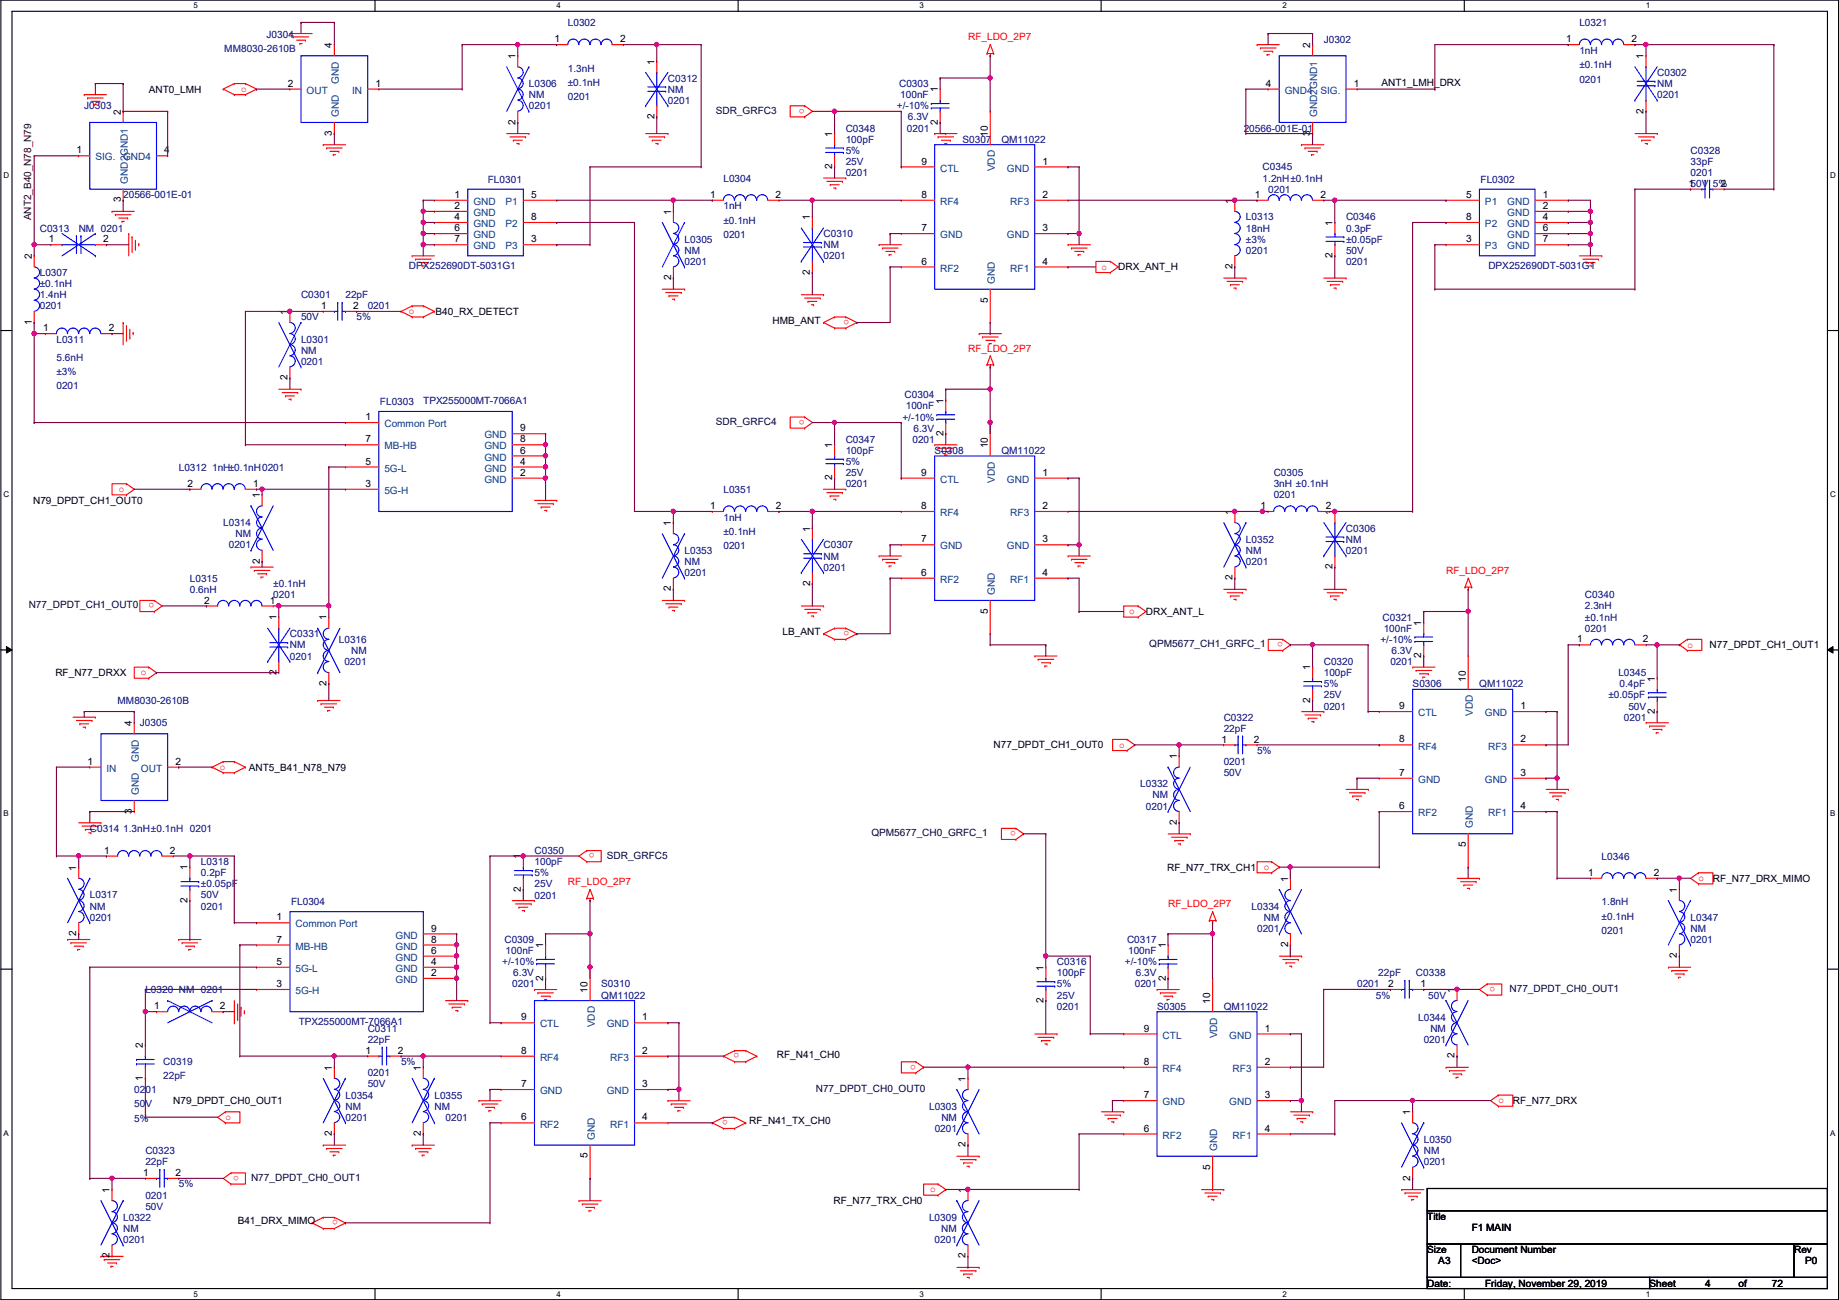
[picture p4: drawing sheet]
<svg xmlns="http://www.w3.org/2000/svg" width="420mm" height="297mm" viewBox="0 0 420 297" stroke-linecap="round" stroke-linejoin="round" font-family="sans-serif">
<defs><g id="words">
<g font-size="2.3" fill="#000080">
<text x="129.7" y="5.9">L0302</text>
<text x="360.8" y="5.9">L0321</text>
<text x="51.2" y="11.8">MM8030-2610B</text>
<text x="60.9" y="8.7">J0304</text>
<text x="302.4" y="9.7">J0302</text>
<text x="129.7" y="16.3">1.3nH</text>
<text x="360.8" y="12.3">1nH</text>
<text x="360.8" y="15.6">±0.1nH</text>
<text x="378.6" y="17.4">C0302</text>
<text x="120.8" y="19.9">L0306</text>
<text x="120.8" y="22.4">NM</text>
<text x="129.7" y="19.6">±0.1nH</text>
<text x="129.7" y="22.9">0201</text>
<text x="152.6" y="18.6">C0312</text>
<text x="152.6" y="21.2">NM</text>
<text x="152.6" y="23.7">0201</text>
<text x="205.4" y="19.9">C0303</text>
<text x="205.7" y="22.4">100nF</text>
<text x="360.8" y="18.9">0201</text>
<text x="378.6" y="19.9">NM</text>
<text x="378.6" y="22.4">0201</text>
<text x="19.2" y="25">J0303</text>
<text x="120.8" y="25">0201</text>
<text x="204.9" y="25">+/-10%</text>
<text x="207.4" y="27.5">6.3V</text>
<text x="193.2" y="30.1">C0348</text>
<text x="193.2" y="32.6">100pF</text>
<text x="193.2" y="35.1">5%</text>
<text x="207.2" y="30.1">0201</text>
<text x="219.9" y="32.6">S0307</text>
<text x="228.8" y="32.6">QM11022</text>
<text x="284.1" y="30.1">20566-001E-01</text>
<text x="386.3" y="35.1">C0328</text>
<text x="111.4" y="41.7">FL0301</text>
<text x="165.3" y="41.5">L0304</text>
<text x="193.2" y="40.2">0201</text>
<text x="193.2" y="37.7">25V</text>
<text x="288.5" y="38.9">C0345</text>
<text x="288.5" y="41.5">1.2nH±0.1nH</text>
<text x="338.3" y="41.7">FL0302</text>
<text x="386.3" y="37.7">33pF</text>
<text x="386.3" y="40.2">0201</text>
<text x="28.1" y="45.3">20566-001E-01</text>
<text x="165.3" y="47.8">1nH</text>
<text x="289.7" y="44">0201</text>
<text x="9.1" y="52.9">C0313</text>
<text x="18" y="52.9">NM 0201</text>
<text x="165.3" y="51.1">±0.1nH</text>
<text x="284.7" y="50.4">L0313</text>
<text x="284.7" y="52.9">18nH</text>
<text x="307.5" y="50.4">C0346</text>
<text x="307.5" y="52.9">0.3pF</text>
<text x="156.4" y="55.5">L0305</text>
<text x="156.4" y="58">NM</text>
<text x="165.3" y="54.4">0201</text>
<text x="188.1" y="54.2">C0310</text>
<text x="188.1" y="56.7">NM</text>
<text x="188.1" y="59.3">0201</text>
<text x="284.7" y="55.5">±3%</text>
<text x="284.7" y="58">0201</text>
<text x="307.5" y="58">50V</text>
<text x="307.5" y="55.5">±0.05pF</text>
<text x="9.1" y="63.1">L0307</text>
<text x="9.1" y="65.6">±0.1nH</text>
<text x="93.4" y="61.6">DPX252690DT-5031G1</text>
<text x="156.4" y="60.5">0201</text>
<text x="307.5" y="60.5">0201</text>
<text x="340" y="61.6">DPX252690DT-5031G1</text>
<text x="9.1" y="68.2">1.4nH</text>
<text x="9.1" y="70.7">0201</text>
<text x="68.8" y="68.1">C0301</text>
<text x="78.9" y="68.1">22pF</text>
<text x="84" y="70.7">0201</text>
<text x="68.8" y="73.2">50V</text>
<text x="81.5" y="73.2">5%</text>
<text x="12.9" y="78.3">L0311</text>
<text x="12.9" y="82.4">5.6nH</text>
<text x="68.8" y="78.3">L0301</text>
<text x="68.8" y="80.8">NM</text>
<text x="68.8" y="83.4">0201</text>
<text x="12.9" y="85.7">±3%</text>
<text x="12.9" y="89">0201</text>
<text x="86.8" y="92.5">FL0303</text>
<text x="96.7" y="92.3">TPX255000MT-7066A1</text>
<text x="206.7" y="91">C0304</text>
<text x="206.9" y="93.5">100nF</text>
<text x="193.2" y="101.2">C0347</text>
<text x="206.2" y="96.1">+/-10%</text>
<text x="208.5" y="101.2">0201</text>
<text x="208.7" y="98.6">6.3V</text>
<text x="40.8" y="107.5">L0312 1nH±0.1nH0201</text>
<text x="193.2" y="103.7">100pF</text>
<text x="193.2" y="106.2">5%</text>
<text x="213.5" y="103.7">S0308</text>
<text x="228.8" y="103.7">QM11022</text>
<text x="165.3" y="112.6">L0351</text>
<text x="193.2" y="111.3">0201</text>
<text x="193.2" y="108.8">25V</text>
<text x="291" y="108.8">C0305</text>
<text x="291" y="111.3">3nH ±0.1nH</text>
<text x="291" y="113.9">0201</text>
<text x="165.3" y="118.9">1nH</text>
<text x="51" y="120.2">L0314</text>
<text x="52.3" y="125.3">0201</text>
<text x="53.8" y="122.7">NM</text>
<text x="165.3" y="122.3">±0.1nH</text>
<text x="165.3" y="125.6">0201</text>
<text x="188.2" y="125.3">C0307</text>
<text x="284.7" y="124">L0352</text>
<text x="307.5" y="121.5">C0306</text>
<text x="307.5" y="124">NM</text>
<text x="156.4" y="126.6">L0353</text>
<text x="156.4" y="129.1">NM</text>
<text x="156.4" y="131.6">0201</text>
<text x="188.2" y="127.8">NM</text>
<text x="188.2" y="130.4">0201</text>
<text x="284.7" y="126.6">NM</text>
<text x="284.7" y="129.1">0201</text>
<text x="307.5" y="126.6">0201</text>
<text x="43.4" y="132.9">L0315</text>
<text x="43.4" y="135.5">0.6nH</text>
<text x="62.4" y="134.2">±0.1nH</text>
<text x="62.4" y="136.7">0201</text>
<text x="362.1" y="136.7">C0340</text>
<text x="315.9" y="141.8">C0321</text>
<text x="362.1" y="139.3">2.3nH</text>
<text x="362.1" y="141.8">±0.1nH</text>
<text x="66.2" y="145.6">C0331</text>
<text x="66.2" y="148.2">NM</text>
<text x="77.4" y="146.9">L0316</text>
<text x="80.2" y="149.4">NM</text>
<text x="315.4" y="146.9">+/-10%</text>
<text x="316.1" y="144.3">100nF</text>
<text x="317.9" y="149.4">6.3V</text>
<text x="362.1" y="144.3">0201</text>
<text x="66.2" y="150.7">0201</text>
<text x="78.7" y="152">0201</text>
<text x="302.4" y="152">C0320</text>
<text x="302.4" y="154.5">100pF</text>
<text x="317.7" y="152">0201</text>
<text x="369.8" y="154.5">L0345</text>
<text x="26.9" y="160.9">MM8030-2610B</text>
<text x="302.4" y="159.6">25V</text>
<text x="302.4" y="157">5%</text>
<text x="322.7" y="157">S0306</text>
<text x="338" y="157">QM11022</text>
<text x="367.5" y="159.6">±0.05pF</text>
<text x="370" y="157.1">0.4pF</text>
<text x="31.9" y="165.9">J0305</text>
<text x="279.6" y="164.7">C0322</text>
<text x="279.6" y="167.2">22pF</text>
<text x="302.4" y="162.1">0201</text>
<text x="371" y="164.7">0201</text>
<text x="372" y="162.1">50V</text>
<text x="287.2" y="172.3">5%</text>
<text x="260.5" y="179.9">L0332</text>
<text x="279.6" y="174.8">0201</text>
<text x="279.6" y="177.4">50V</text>
<text x="261.8" y="185">0201</text>
<text x="263.3" y="182.4">NM</text>
<text x="20.5" y="190.1">C0314 1.3nH±0.1nH 0201</text>
<text x="45.9" y="197.7">L0318</text>
<text x="122.1" y="195.2">C0350</text>
<text x="122.1" y="197.7">100pF</text>
<text x="365.9" y="196.4">L0346</text>
<text x="45.9" y="200.2">0.2pF</text>
<text x="45.9" y="202.8">±0.05pF</text>
<text x="122.1" y="202.8">25V</text>
<text x="122.1" y="200.2">5%</text>
<text x="20.5" y="205.3">L0317</text>
<text x="20.5" y="207.8">NM</text>
<text x="45.9" y="207.8">0201</text>
<text x="45.9" y="205.3">50V</text>
<text x="66.5" y="206.8">FL0304</text>
<text x="122.1" y="205.3">0201</text>
<text x="285.9" y="207.9">L0334</text>
<text x="365.9" y="206.8">1.8nH</text>
<text x="20.5" y="210.4">0201</text>
<text x="115.2" y="215.5">C0309</text>
<text x="257.5" y="215.5">C0317</text>
<text x="287.2" y="212.9">0201</text>
<text x="288.7" y="210.4">NM</text>
<text x="365.9" y="210.1">±0.1nH</text>
<text x="365.9" y="213.4">0201</text>
<text x="386.2" y="210.4">L0347</text>
<text x="386.2" y="212.9">NM</text>
<text x="386.2" y="215.5">0201</text>
<text x="114.7" y="220.5">+/-10%</text>
<text x="115.5" y="218">100nF</text>
<text x="241.5" y="220.6">C0316</text>
<text x="257" y="220.5">+/-10%</text>
<text x="257.7" y="218">100nF</text>
<text x="33.2" y="226.9">L0320 NM 0201</text>
<text x="117" y="225.6">0201</text>
<text x="117.3" y="223.1">6.3V</text>
<text x="137.4" y="225.6">S0310</text>
<text x="241.5" y="223.1">100pF</text>
<text x="241.5" y="225.6">5%</text>
<text x="259.3" y="225.6">0201</text>
<text x="259.5" y="223.1">6.3V</text>
<text x="310.1" y="225.6">0201</text>
<text x="314.9" y="223.1">22pF</text>
<text x="323.5" y="223.1">C0338</text>
<text x="137.4" y="228.2">QM11022</text>
<text x="241.5" y="230.7">0201</text>
<text x="241.5" y="228.2">25V</text>
<text x="264.3" y="230.7">S0305</text>
<text x="279.6" y="230.7">QM11022</text>
<text x="314.4" y="228.2">5%</text>
<text x="324" y="233.2">L0344</text>
<text x="326.3" y="228.2">50V</text>
<text x="68.3" y="234.3">TPX255000MT-7066A1</text>
<text x="84" y="235.8">C0311</text>
<text x="84" y="238.3">22pF</text>
<text x="325.3" y="238.3">0201</text>
<text x="326.8" y="235.8">NM</text>
<text x="37.3" y="243.4">C0319</text>
<text x="84" y="245.9">0201</text>
<text x="91.6" y="243.4">5%</text>
<text x="30.7" y="249.7">0201</text>
<text x="37.3" y="246.4">22pF</text>
<text x="78.9" y="251">L0354</text>
<text x="84" y="248.5">50V</text>
<text x="99.2" y="251">L0355</text>
<text x="30.7" y="253">50V</text>
<text x="30.7" y="256.3">5%</text>
<text x="78.9" y="253.5">NM</text>
<text x="78.9" y="256.1">0201</text>
<text x="99.2" y="253.5">NM</text>
<text x="101.8" y="256.1">0201</text>
<text x="212.3" y="253.6">L0303</text>
<text x="215.1" y="256.1">NM</text>
<text x="33.2" y="263.7">C0323</text>
<text x="213.5" y="258.6">0201</text>
<text x="325.3" y="261.2">L0350</text>
<text x="325.3" y="263.7">NM</text>
<text x="33.2" y="266.2">22pF</text>
<text x="325.3" y="266.2">0201</text>
<text x="33.2" y="273.9">0201</text>
<text x="40.8" y="271.3">5%</text>
<text x="28.1" y="278.9">L0322</text>
<text x="28.1" y="281.5">NM</text>
<text x="33.2" y="276.4">50V</text>
<text x="212.3" y="278.9">L0309</text>
<text x="215.1" y="281.5">NM</text>
<text x="28.1" y="284">0201</text>
<text x="213.5" y="284">0201</text>
</g>
<g font-size="2.3">
<text x="75.8" y="11" transform="rotate(-90 75.8 11)">4</text>
<text x="126.7" y="9.7">1</text>
<text x="141.7" y="9.7">2</text>
<text x="299.3" y="11" transform="rotate(-90 299.3 11)">2</text>
<text x="357.8" y="9.7">1</text>
<text x="372.8" y="9.7">2</text>
<text x="117.7" y="13.5" transform="rotate(-90 117.7 13.5)">1</text>
<text x="149.5" y="14.8" transform="rotate(-90 149.5 14.8)">1</text>
<text x="375.5" y="13.5" transform="rotate(-90 375.5 13.5)">1</text>
<text x="34" y="21.2">ANT0_LMH</text>
<text x="65.7" y="19.8">2</text>
<text x="85.8" y="19.8">1</text>
<text x="214.3" y="21.1" transform="rotate(-90 214.3 21.1)">1</text>
<text x="289.2" y="19.8">4</text>
<text x="309.3" y="19.8">1</text>
<text x="315.6" y="19.6">ANT1_LMH_DRX</text>
<text x="27.6" y="26.2" transform="rotate(-90 27.6 26.2)">2</text>
<text x="117.7" y="28.5" transform="rotate(-90 117.7 28.5)">2</text>
<text x="149.5" y="27.2" transform="rotate(-90 149.5 27.2)">2</text>
<text x="214.3" y="28.5" transform="rotate(-90 214.3 28.5)">2</text>
<text x="375.5" y="25.9" transform="rotate(-90 375.5 25.9)">2</text>
<text x="17.5" y="35">1</text>
<text x="37.5" y="35">4</text>
<text x="75.8" y="31" transform="rotate(-90 75.8 31)">3</text>
<text x="190.1" y="31.3" transform="rotate(-90 190.1 31.3)">1</text>
<text x="225.7" y="31.3" transform="rotate(-90 225.7 31.3)">10</text>
<text x="299.3" y="31" transform="rotate(-90 299.3 31)">3</text>
<text x="190.1" y="38.6" transform="rotate(-90 190.1 38.6)">2</text>
<text x="210.5" y="37.6">9</text>
<text x="238.2" y="37.6">1</text>
<text x="27.6" y="46.3" transform="rotate(-90 27.6 46.3)">3</text>
<text x="103.8" y="47.8">2</text>
<text x="103.8" y="45.2">1</text>
<text x="121.4" y="45.2">5</text>
<text x="162.2" y="45.2">1</text>
<text x="177.2" y="45.2">2</text>
<text x="210.5" y="45.2">8</text>
<text x="238.2" y="45.2">2</text>
<text x="281.6" y="46.5" transform="rotate(-90 281.6 46.5)">1</text>
<text x="286.7" y="45.2">1</text>
<text x="301.7" y="45.2">2</text>
<text x="335" y="45.2">5</text>
<text x="352.5" y="47.8">2</text>
<text x="352.5" y="45.2">1</text>
<text x="385.8" y="42.7">150V 5%</text>
<text x="393.1" y="42.7">2</text>
<text x="103.8" y="52.8">6</text>
<text x="103.8" y="50.3">4</text>
<text x="121.4" y="50.3">8</text>
<text x="153.3" y="49.1" transform="rotate(-90 153.3 49.1)">1</text>
<text x="185.1" y="50.3" transform="rotate(-90 185.1 50.3)">1</text>
<text x="210.5" y="52.8">7</text>
<text x="238.2" y="52.8">3</text>
<text x="304.4" y="51.6" transform="rotate(-90 304.4 51.6)">1</text>
<text x="335" y="50.3">8</text>
<text x="352.5" y="52.8">6</text>
<text x="352.5" y="50.3">4</text>
<text x="7.3" y="59.2" transform="rotate(-90 7.3 59.2)">2</text>
<text x="11.1" y="55.4">1</text>
<text x="23.6" y="55.4">2</text>
<text x="103.8" y="55.4">7</text>
<text x="121.4" y="55.4">3</text>
<text x="304.4" y="59" transform="rotate(-90 304.4 59)">2</text>
<text x="335" y="55.4">3</text>
<text x="352.5" y="55.4">7</text>
<text x="153.3" y="64" transform="rotate(-90 153.3 64)">2</text>
<text x="185.1" y="62.8" transform="rotate(-90 185.1 62.8)">2</text>
<text x="210.5" y="60.4">6</text>
<text x="238.2" y="60.4">4</text>
<text x="255.5" y="61.8">DRX_ANT_H</text>
<text x="281.6" y="61.5" transform="rotate(-90 281.6 61.5)">2</text>
<text x="65.7" y="71.9" transform="rotate(-90 65.7 71.9)">1</text>
<text x="73.3" y="70.6">1</text>
<text x="80.7" y="70.6">2</text>
<text x="99.5" y="72">B40_RX_DETECT</text>
<text x="225.7" y="69.1" transform="rotate(-90 225.7 69.1)">5</text>
<text x="7.3" y="74.2" transform="rotate(-90 7.3 74.2)">1</text>
<text x="9.9" y="75.7">1</text>
<text x="24.8" y="75.7">2</text>
<text x="176.5" y="74">HMB_ANT</text>
<text x="65.7" y="86.9" transform="rotate(-90 65.7 86.9)">2</text>
<text x="215.5" y="92.2" transform="rotate(-90 215.5 92.2)">1</text>
<text x="83.5" y="96">1</text>
<text x="83.5" y="101.1">7</text>
<text x="118.8" y="98.5">9</text>
<text x="118.8" y="101.1">8</text>
<text x="215.5" y="99.6" transform="rotate(-90 215.5 99.6)">2</text>
<text x="83.5" y="106.2">5</text>
<text x="118.8" y="103.6">6</text>
<text x="118.8" y="106.2">4</text>
<text x="190.1" y="102.4" transform="rotate(-90 190.1 102.4)">1</text>
<text x="225.7" y="102.4" transform="rotate(-90 225.7 102.4)">10</text>
<text x="42.9" y="111.2">2</text>
<text x="57.9" y="111.2">1</text>
<text x="59.3" y="113.8" transform="rotate(-90 59.3 113.8)">1</text>
<text x="83.5" y="111.2">3</text>
<text x="118.8" y="108.7">2</text>
<text x="190.1" y="109.8" transform="rotate(-90 190.1 109.8)">2</text>
<text x="210.5" y="108.7">9</text>
<text x="238.2" y="108.7">1</text>
<text x="7.6" y="115.1">N79_DPDT_CH1_OUT0</text>
<text x="162.2" y="116.3">1</text>
<text x="177.2" y="116.3">2</text>
<text x="210.5" y="116.3">8</text>
<text x="238.2" y="116.3">2</text>
<text x="281.6" y="117.6" transform="rotate(-90 281.6 117.6)">1</text>
<text x="288" y="116.3">1</text>
<text x="302.9" y="116.3">2</text>
<text x="304.4" y="117.6" transform="rotate(-90 304.4 117.6)">1</text>
<text x="153.3" y="120.2" transform="rotate(-90 153.3 120.2)">1</text>
<text x="185.1" y="121.5" transform="rotate(-90 185.1 121.5)">1</text>
<text x="210.5" y="123.9">7</text>
<text x="238.2" y="123.9">3</text>
<text x="59.3" y="128.8" transform="rotate(-90 59.3 128.8)">2</text>
<text x="210.5" y="131.6">6</text>
<text x="238.2" y="131.6">4</text>
<text x="304.4" y="130.1" transform="rotate(-90 304.4 130.1)">2</text>
<text x="46.7" y="137.9">2</text>
<text x="61.7" y="137.9">1</text>
<text x="153.3" y="135.2" transform="rotate(-90 153.3 135.2)">2</text>
<text x="185.1" y="133.9" transform="rotate(-90 185.1 133.9)">2</text>
<text x="281.6" y="132.6" transform="rotate(-90 281.6 132.6)">2</text>
<text x="63.1" y="141.8" transform="rotate(-90 63.1 141.8)">1</text>
<text x="74.6" y="141.8" transform="rotate(-90 74.6 141.8)">1</text>
<text x="225.7" y="140.2" transform="rotate(-90 225.7 140.2)">5</text>
<text x="261.8" y="140.5">DRX_ANT_L</text>
<text x="324.7" y="143" transform="rotate(-90 324.7 143)">1</text>
<text x="178.8" y="145.1">LB_ANT</text>
<text x="360.3" y="146.8">1</text>
<text x="375.3" y="146.8">2</text>
<text x="390.6" y="148.2">N77_DPDT_CH1_OUT1</text>
<text x="12.6" y="154.5">RF_N77_DRXX</text>
<text x="63.1" y="154.2" transform="rotate(-90 63.1 154.2)">2</text>
<text x="299.3" y="153.2" transform="rotate(-90 299.3 153.2)">1</text>
<text x="324.7" y="150.4" transform="rotate(-90 324.7 150.4)">2</text>
<text x="334.9" y="155.7" transform="rotate(-90 334.9 155.7)">10</text>
<text x="378.1" y="155.7" transform="rotate(-90 378.1 155.7)">1</text>
<text x="74.6" y="156.8" transform="rotate(-90 74.6 156.8)">2</text>
<text x="299.3" y="160.6" transform="rotate(-90 299.3 160.6)">2</text>
<text x="30.1" y="165.9" transform="rotate(-90 30.1 165.9)">4</text>
<text x="319.7" y="162">9</text>
<text x="347.4" y="162">1</text>
<text x="378.1" y="163.1" transform="rotate(-90 378.1 163.1)">2</text>
<text x="227" y="171">N77_DPDT_CH1_OUT0</text>
<text x="268.9" y="173.5" transform="rotate(-90 268.9 173.5)">1</text>
<text x="279.1" y="169.7">1</text>
<text x="286.4" y="169.7">2</text>
<text x="319.7" y="169.7">8</text>
<text x="347.4" y="169.7">2</text>
<text x="20" y="174.7">1</text>
<text x="40.1" y="174.7">2</text>
<text x="56.8" y="176.1">ANT5_B41_N78_N79</text>
<text x="319.7" y="177.3">7</text>
<text x="347.4" y="177.3">3</text>
<text x="30.1" y="186" transform="rotate(-90 30.1 186)">3</text>
<text x="319.7" y="184.9">6</text>
<text x="347.4" y="184.9">4</text>
<text x="268.9" y="188.5" transform="rotate(-90 268.9 188.5)">2</text>
<text x="23.8" y="195.1">1</text>
<text x="38.8" y="195.1">2</text>
<text x="119" y="196.4" transform="rotate(-90 119 196.4)">1</text>
<text x="334.9" y="193.6" transform="rotate(-90 334.9 193.6)">5</text>
<text x="17.4" y="198.9" transform="rotate(-90 17.4 198.9)">1</text>
<text x="42.8" y="198.9" transform="rotate(-90 42.8 198.9)">1</text>
<text x="119" y="203.7" transform="rotate(-90 119 203.7)">2</text>
<text x="266.6" y="199">RF_N77_TRX_CH1</text>
<text x="294.3" y="201.5" transform="rotate(-90 294.3 201.5)">1</text>
<text x="362.9" y="200.1">1</text>
<text x="377.9" y="200.1">2</text>
<text x="383.1" y="204" transform="rotate(-90 383.1 204)">1</text>
<text x="391.4" y="201.5">RF_N77_DRX_MIMO</text>
<text x="42.8" y="206.3" transform="rotate(-90 42.8 206.3)">2</text>
<text x="17.4" y="213.9" transform="rotate(-90 17.4 213.9)">2</text>
<text x="63.2" y="210.3">1</text>
<text x="63.2" y="215.4">7</text>
<text x="98.5" y="212.8">9</text>
<text x="98.5" y="215.4">8</text>
<text x="63.2" y="220.5">5</text>
<text x="98.5" y="217.9">6</text>
<text x="98.5" y="220.5">4</text>
<text x="124.1" y="216.7" transform="rotate(-90 124.1 216.7)">1</text>
<text x="238.4" y="221.8" transform="rotate(-90 238.4 221.8)">1</text>
<text x="266.3" y="216.7" transform="rotate(-90 266.3 216.7)">1</text>
<text x="294.3" y="216.4" transform="rotate(-90 294.3 216.4)">2</text>
<text x="383.1" y="219" transform="rotate(-90 383.1 219)">2</text>
<text x="63.2" y="225.5">3</text>
<text x="98.5" y="223">2</text>
<text x="124.1" y="224" transform="rotate(-90 124.1 224)">2</text>
<text x="134.3" y="226.9" transform="rotate(-90 134.3 226.9)">10</text>
<text x="266.3" y="224.1" transform="rotate(-90 266.3 224.1)">2</text>
<text x="317.2" y="225.5">2</text>
<text x="324.5" y="225.5">1</text>
<text x="332.3" y="226.8" transform="rotate(-90 332.3 226.8)">1</text>
<text x="35.2" y="230.6">1</text>
<text x="50.2" y="230.6">2</text>
<text x="119.1" y="233.2">9</text>
<text x="146.8" y="233.2">1</text>
<text x="238.4" y="229.1" transform="rotate(-90 238.4 229.1)">2</text>
<text x="276.5" y="229.4" transform="rotate(-90 276.5 229.4)">10</text>
<text x="32.7" y="239.5" transform="rotate(-90 32.7 239.5)">2</text>
<text x="261.3" y="235.7">9</text>
<text x="289" y="235.7">1</text>
<text x="75.8" y="244.6" transform="rotate(-90 75.8 244.6)">1</text>
<text x="83.5" y="240.8">1</text>
<text x="90.9" y="240.8">2</text>
<text x="96.2" y="244.6" transform="rotate(-90 96.2 244.6)">1</text>
<text x="119.1" y="240.8">8</text>
<text x="146.8" y="240.8">2</text>
<text x="177.5" y="241.6">RF_N41_CH0</text>
<text x="261.3" y="243.3">8</text>
<text x="289" y="243.3">2</text>
<text x="332.3" y="241.8" transform="rotate(-90 332.3 241.8)">2</text>
<text x="32.7" y="246.9" transform="rotate(-90 32.7 246.9)">1</text>
<text x="119.1" y="248.4">7</text>
<text x="146.8" y="248.4">3</text>
<text x="220.6" y="247.2" transform="rotate(-90 220.6 247.2)">1</text>
<text x="261.3" y="250.9">7</text>
<text x="289" y="250.9">3</text>
<text x="39.6" y="252.3">N79_DPDT_CH0_OUT1</text>
<text x="119.1" y="256">6</text>
<text x="146.8" y="256">4</text>
<text x="171.1" y="256.9">RF_N41_TX_CH0</text>
<text x="322.2" y="254.8" transform="rotate(-90 322.2 254.8)">1</text>
<text x="345.6" y="252.3">RF_N77_DRX</text>
<text x="75.8" y="259.6" transform="rotate(-90 75.8 259.6)">2</text>
<text x="96.2" y="259.6" transform="rotate(-90 96.2 259.6)">2</text>
<text x="220.6" y="262.2" transform="rotate(-90 220.6 262.2)">2</text>
<text x="261.3" y="258.6">6</text>
<text x="289" y="258.6">4</text>
<text x="32.7" y="268.7">1</text>
<text x="40.1" y="268.7">2</text>
<text x="134.3" y="264.7" transform="rotate(-90 134.3 264.7)">5</text>
<text x="276.5" y="267.2" transform="rotate(-90 276.5 267.2)">5</text>
<text x="322.2" y="269.8" transform="rotate(-90 322.2 269.8)">2</text>
<text x="25" y="272.5" transform="rotate(-90 25 272.5)">1</text>
<text x="190.4" y="275.2">RF_N77_TRX_CH0</text>
<text x="220.6" y="272.5" transform="rotate(-90 220.6 272.5)">1</text>
<text x="54.3" y="279.7">B41_DRX_MIMO</text>
<text x="326.1" y="278.7">Title</text>
<text x="336.2" y="281.3">F1 MAIN</text>
<text x="25" y="287.5" transform="rotate(-90 25 287.5)">2</text>
<text x="220.6" y="287.5" transform="rotate(-90 220.6 287.5)">2</text>
<text x="326.1" y="286.3">Size</text>
<text x="336.2" y="286.3">Document Number</text>
<text x="409.9" y="286.3">Rev</text>
<text x="326.1" y="294">Date:</text>
<text x="328.6" y="288.9">A3</text>
<text x="336.2" y="288.9">&lt;Doc&gt;</text>
<text x="339.3" y="294">Friday, November 29, 2019</text>
<text x="376.9" y="294">Sheet</text>
<text x="389.6" y="294">4</text>
<text x="397.2" y="294">of</text>
<text x="404.8" y="294">72</text>
<text x="412.4" y="288.9">P0</text>
</g>
<g font-size="2.3" fill="#f00">
<text x="221.2" y="9.2">RF_LDO_2P7</text>
<text x="55.1" y="21">o</text>
<text x="183.8" y="24.8" transform="rotate(180 183.8 24.8)">o</text>
<text x="251.7" y="61.6">o</text>
<text x="93.4" y="71.8">o</text>
<text x="194" y="73.1" transform="rotate(180 194 73.1)">o</text>
<text x="221.2" y="80.3">RF_LDO_2P7</text>
<text x="183.8" y="95.9" transform="rotate(180 183.8 95.9)">o</text>
<text x="27.1" y="112.4">o</text>
<text x="330.4" y="131.1">RF_LDO_2P7</text>
<text x="35.3" y="137.8" transform="rotate(180 35.3 137.8)">o</text>
<text x="258" y="140.3">o</text>
<text x="194" y="144.2" transform="rotate(180 194 144.2)">o</text>
<text x="293.1" y="146.7" transform="rotate(180 293.1 146.7)">o</text>
<text x="385.5" y="148">o</text>
<text x="32.2" y="154.3">o</text>
<text x="255.7" y="170.8">o</text>
<text x="50.2" y="175.9">o</text>
<text x="232.1" y="189.9" transform="rotate(180 232.1 189.9)">o</text>
<text x="135.8" y="195" transform="rotate(180 135.8 195)">o</text>
<text x="129.7" y="202.3">RF_LDO_2P7</text>
<text x="288.7" y="198.8">o</text>
<text x="388.1" y="201.3">o</text>
<text x="266.9" y="207.3">RF_LDO_2P7</text>
<text x="341.6" y="225.5" transform="rotate(180 341.6 225.5)">o</text>
<text x="168.9" y="240.7" transform="rotate(180 168.9 240.7)">o</text>
<text x="209.2" y="243.2" transform="rotate(180 209.2 243.2)">o</text>
<text x="51.5" y="255.9">o</text>
<text x="166.3" y="255.9" transform="rotate(180 166.3 255.9)">o</text>
<text x="342.3" y="252.1">o</text>
<text x="54.6" y="268.6" transform="rotate(180 54.6 268.6)">o</text>
<text x="212.5" y="272.4">o</text>
<text x="77.2" y="278.8" transform="rotate(180 77.2 278.8)">o</text>
</g>
<g font-size="2.3" fill="#004080">
<text x="70" y="21.4">OUT</text>
<text x="77.5" y="19.1" transform="rotate(-90 77.5 19.1)">GND</text>
<text x="80.5" y="21.4">IN</text>
<text x="293.5" y="21.4">GND4</text>
<text x="301.7" y="21.4">SIG.</text>
<text x="77.5" y="26.7" transform="rotate(-90 77.5 26.7)">GND</text>
<text x="300.9" y="26.7" transform="rotate(-90 300.9 26.7)">GND2GND1</text>
<text x="21.8" y="36.7">SIG.</text>
<text x="28.1" y="36.7">GND4</text>
<text x="29.2" y="41.9" transform="rotate(-90 29.2 41.9)">GND2GND1</text>
<text x="214.8" y="39.2">CTL</text>
<text x="227.3" y="39.2" transform="rotate(-90 227.3 39.2)">VDD</text>
<text x="230.1" y="39.2">GND</text>
<text x="108.1" y="46.8">GND</text>
<text x="115.5" y="46.8">P1</text>
<text x="214.8" y="46.8">RF4</text>
<text x="230.8" y="46.8">RF3</text>
<text x="339.3" y="46.8">P1</text>
<text x="344.4" y="46.8">GND</text>
<text x="108.1" y="51.9">GND</text>
<text x="108.1" y="49.4">GND</text>
<text x="115.5" y="51.9">P2</text>
<text x="339.3" y="51.9">P2</text>
<text x="344.4" y="51.9">GND</text>
<text x="344.4" y="49.4">GND</text>
<text x="108.1" y="57">GND</text>
<text x="108.1" y="54.4">GND</text>
<text x="115.5" y="57">P3</text>
<text x="214.8" y="54.4">GND</text>
<text x="230.1" y="54.4">GND</text>
<text x="339.3" y="57">P3</text>
<text x="344.4" y="57">GND</text>
<text x="344.4" y="54.4">GND</text>
<text x="214.8" y="62.1">RF2</text>
<text x="227.3" y="64.8" transform="rotate(-90 227.3 64.8)">GND</text>
<text x="230.8" y="62.1">RF1</text>
<text x="87.8" y="97.6">Common Port</text>
<text x="110.7" y="100.2">GND</text>
<text x="87.8" y="107.8">5G-L</text>
<text x="87.8" y="102.7">MB-HB</text>
<text x="110.7" y="102.7">GND</text>
<text x="110.7" y="105.2">GND</text>
<text x="110.7" y="107.8">GND</text>
<text x="87.8" y="112.9">5G-H</text>
<text x="110.7" y="110.3">GND</text>
<text x="214.8" y="110.3">CTL</text>
<text x="227.3" y="110.3" transform="rotate(-90 227.3 110.3)">VDD</text>
<text x="230" y="110.3">GND</text>
<text x="214.8" y="117.9">RF4</text>
<text x="230.8" y="117.9">RF3</text>
<text x="214.8" y="125.5">GND</text>
<text x="230" y="125.5">GND</text>
<text x="214.8" y="133.2">RF2</text>
<text x="227.3" y="135.9" transform="rotate(-90 227.3 135.9)">GND</text>
<text x="230.8" y="133.2">RF1</text>
<text x="324" y="163.6">CTL</text>
<text x="336.5" y="163.6" transform="rotate(-90 336.5 163.6)">VDD</text>
<text x="339.3" y="163.6">GND</text>
<text x="324" y="171.3">RF4</text>
<text x="340" y="171.3">RF3</text>
<text x="24.3" y="176.3">IN</text>
<text x="31.7" y="174" transform="rotate(-90 31.7 174)">GND</text>
<text x="32.2" y="176.3">OUT</text>
<text x="324" y="178.9">GND</text>
<text x="339.3" y="178.9">GND</text>
<text x="31.7" y="181.6" transform="rotate(-90 31.7 181.6)">GND</text>
<text x="324" y="186.5">RF2</text>
<text x="336.5" y="189.3" transform="rotate(-90 336.5 189.3)">GND</text>
<text x="340" y="186.5">RF1</text>
<text x="67.5" y="211.9">Common Port</text>
<text x="90.4" y="214.4">GND</text>
<text x="67.5" y="217">MB-HB</text>
<text x="90.4" y="217">GND</text>
<text x="90.4" y="219.5">GND</text>
<text x="67.5" y="227.1">5G-H</text>
<text x="67.5" y="222.1">5G-L</text>
<text x="90.4" y="222.1">GND</text>
<text x="90.4" y="224.6">GND</text>
<text x="123.4" y="234.8">CTL</text>
<text x="135.9" y="234.7" transform="rotate(-90 135.9 234.7)">VDD</text>
<text x="138.6" y="234.8">GND</text>
<text x="265.6" y="237.3">CTL</text>
<text x="278.1" y="237.3" transform="rotate(-90 278.1 237.3)">VDD</text>
<text x="280.9" y="237.3">GND</text>
<text x="123.4" y="242.4">RF4</text>
<text x="139.4" y="242.4">RF3</text>
<text x="265.6" y="244.9">RF4</text>
<text x="281.6" y="244.9">RF3</text>
<text x="123.4" y="250">GND</text>
<text x="138.6" y="250">GND</text>
<text x="123.4" y="257.6">RF2</text>
<text x="139.4" y="257.6">RF1</text>
<text x="265.6" y="252.5">GND</text>
<text x="280.9" y="252.5">GND</text>
<text x="135.9" y="260.4" transform="rotate(-90 135.9 260.4)">GND</text>
<text x="265.6" y="260.2">RF2</text>
<text x="278.1" y="262.9" transform="rotate(-90 278.1 262.9)">GND</text>
<text x="281.6" y="260.2">RF1</text>
</g>
<g font-size="2.3" fill="#000040">
<text x="163.5" y="26">SDR_GRFC3</text>
<text x="163.5" y="97.1">SDR_GRFC4</text>
<text x="6.6" y="139">N77_DPDT_CH1_OUT0</text>
<text x="262.6" y="147.9">QPM5677_CH1_GRFC_1</text>
<text x="199.1" y="191.1">QPM5677_CH0_GRFC_1</text>
<text x="138.6" y="196.2">SDR_GRFC5</text>
<text x="344.9" y="226.6">N77_DPDT_CH0_OUT1</text>
<text x="186.4" y="249.5">N77_DPDT_CH0_OUT0</text>
<text x="57.3" y="269.8">N77_DPDT_CH0_OUT1</text>
</g>
<text font-size="2.3" fill="#400000" x="7.1" y="50.3" transform="rotate(-90 7.1 50.3)">ANT2_B40_N78_N79</text>
<g font-size="1.8">
<text x="44.2" y="1.9">5</text>
<text x="127.1" y="1.9">4</text>
<text x="210.1" y="1.9">3</text>
<text x="293" y="1.9">2</text>
<text x="376" y="1.9">1</text>
<text x=".8" y="40.6">D</text>
<text x="418.2" y="40.6">D</text>
<text x=".8" y="113.6">C</text>
<text x="418.2" y="113.6">C</text>
<text x=".8" y="186.6">B</text>
<text x="418.2" y="186.6">B</text>
<text x=".8" y="259.5">A</text>
<text x="418.2" y="259.5">A</text>
<text x="44.2" y="296.3">5</text>
<text x="127.1" y="296.3">4</text>
<text x="210.1" y="296.3">3</text>
<text x="293" y="296.3">2</text>
<text x="376" y="296.3">1</text>
</g>
</g></defs>
<path d="M.2 0h419.9v297h-419.9zM2.7 2.6h414.8v291.8h-414.8z" fill="none" stroke="#000" stroke-width=".25"/>
<g fill="#fff">
<path d="M44.2 .3h1v2h-1z"/>
<path d="M44.2 294.7h1v2h-1z"/>
</g>
<path d="M85.7 0v2.6M85.7 294.4v2.6" fill="none" stroke="#000" stroke-width=".25"/>
<g fill="#fff">
<path d="M127.1 .3h1v2h-1z"/>
<path d="M127.1 294.7h1v2h-1z"/>
</g>
<path d="M168.6 0v2.6M168.6 294.4v2.6" fill="none" stroke="#000" stroke-width=".25"/>
<g fill="#fff">
<path d="M210.1 .3h1v2h-1z"/>
<path d="M210.1 294.7h1v2h-1z"/>
</g>
<path d="M251.6 0v2.6M251.6 294.4v2.6" fill="none" stroke="#000" stroke-width=".25"/>
<g fill="#fff">
<path d="M293 .3h1v2h-1z"/>
<path d="M293 294.7h1v2h-1z"/>
</g>
<path d="M334.5 0v2.6M334.5 294.4v2.6" fill="none" stroke="#000" stroke-width=".25"/>
<g fill="#fff">
<path d="M376 .3h1v2h-1z"/>
<path d="M376 294.7h1v2h-1z"/>
<path d="M.8 39h1.3v2h-1.3z"/>
<path d="M418.2 39h1.2v2h-1.2z"/>
<path d="M.8 112h1.3v2h-1.3z"/>
<path d="M418.2 112h1.2v2h-1.2z"/>
</g>
<path d="M.2 75.5h2.5M417.5 75.5h2.6" fill="none" stroke="#000" stroke-width=".25"/>
<g fill="#fff">
<path d="M.8 185h1.2v1.9h-1.2z"/>
<path d="M418.2 185h1.1v1.9h-1.1z"/>
</g>
<path d="M.2 148.5h2.5M417.5 148.5h2.6" fill="none" stroke="#000" stroke-width=".25"/>
<path d="M1.5 147.7l1.2 .8-1.2 .7zM417.5 148.5l1.3-.8v1.5z" fill="#000"/>
<path d="M1.5 147.7l1.2 .8-1.2 .7zM417.5 148.5l1.3-.8v1.5z" fill="none" stroke="#000" stroke-width=".23"/>
<g fill="#fff">
<path d="M.8 257.9h1.2v2h-1.2z"/>
<path d="M418.2 257.9h1.1v2h-1.1z"/>
</g>
<path d="M.2 221.4h2.5M417.5 221.4h2.6M326.1 271.6h91.4v5h-91.4zM326.1 276.6h91.4v7.7h-91.4zM326.1 284.3h7.6v7.6h-7.6zM326.1 291.9h50.8v2.5h-50.8zM333.7 284.3h76.2v7.6h-76.2zM376.9 291.9h40.6v2.5h-40.6zM409.9 284.3h7.6v7.6h-7.6z" fill="none" stroke="#000" stroke-width=".25"/>
<g fill="none" stroke="#f00" stroke-width=".25">
<path d="M53.5 19.1h.1M53.5 19.1h2.6M53.5 19.1l-2.5 1.3M56.1 19.1h.1M56.1 19.1l2.5 1.3M66.2 7.7h.1M66.2 7.7h5.1M67 8.4h.1M67 8.4h3.6M67.8 9.2h2M68.5 9.9h.1M68.5 9.9h.5"/>
<path d="M69.8 9.2h.1M76.4 10.2h.1M76.4 10.2v2.5M118.3 12.7h.1M118.3 12.7v2.6M127.2 10.2h.1M127.2 10.2h2.5M139.9 10.2h2.5M142.4 10.2h.1M150.1 14h.1M150.1 14v2.6M225.5 12.2h.1"/>
<path d="M225.5 12.2h1.5M226.3 12.7h.1M226.3 10.2h.1M226.3 12.2v.5M226.3 10.2l-.8 2M226.3 10.2l.7 2M227 12.2h.1M287.2 10.2h.1M287.2 10.2h5.1M288 11h.1M288 11h3.5M288.7 11.7h2.1"/>
<path d="M289.5 12.5h.1M289.5 12.5h.5M290.8 11.7h.1M299.9 10.2h.1M299.9 10.2v2.5M358.3 10.2h.1M358.3 10.2h2.5M371 10.2h2.5M373.5 10.2h.1M376.1 12.7h.1M376.1 12.7v2.6M18 35.6h.1"/>
<path d="M18 35.6h2.5M19.3 21.6h.1M19.3 21.6h5M20 22.4h.1M20 22.4h3.6M20.8 23.2h2M21.5 23.9h.1M21.5 23.9h.5M22.8 23.2h.1M28.1 25.4h.1M28.1 25.4v2.6M35.8 35.6h2.5"/>
<path d="M38.3 35.6h.1M51 20.4h.1M51 20.4l2.5 1.2M53.5 21.6h.1M53.5 21.6h2.6M56.1 21.6h.1M58.6 20.4h.1M58.6 20.4l-2.5 1.2M66.2 20.4h.1M66.2 20.4h2.6M73.9 33.1h.1M73.9 33.1h5"/>
<path d="M74.6 33.8h.1M74.6 33.8h3.6M75.4 34.6h2M76.1 35.3h.1M76.1 35.3h.6M76.4 30.5h.1M76.4 28v2.5M77.4 34.6h.1M84 20.4h2.6M86.6 20.4h.1M115.8 30.5h5M116.5 31.3h3.6"/>
<path d="M117.3 32h.1M117.3 32h2M118.1 32.8h.5M118.3 28h.1M118.3 25.4v2.6M118.6 32.8h.1M120.1 31.3h.1M120.8 30.5h.1M147.5 30.5h5.1M148.3 31.3h3.5M149 32h.1M149 32h2.1"/>
<path d="M149.8 32.8h.5M150.1 26.7h.1M150.1 24.2v2.5M150.3 32.8h.1M151.8 31.3h.1M152.6 30.5h.1M183.8 26.7h.1M183.8 24.2h.1M183.8 24.2h-3.3v2.5h3.3M183.8 24.2l1.8 1.2-1.8 1.3M190.7 38.1h.1M190.7 35.6v2.5"/>
<path d="M190.7 30.5h.1M190.7 30.5v2.6M205.9 38.1h.1M205.9 38.1h7.6M213.6 30.5h.1M213.6 30.5h5M214.3 31.3h.1M214.3 31.3h3.6M214.8 28h.1M214.8 25.4v2.6M214.8 20.4h.1M214.8 20.4v2.5"/>
<path d="M215.1 32h2M215.8 32.8h.1M215.8 32.8h.6M217.1 32h.1M226.2 25.4h.1M226.2 25.4v7.7M236.4 38.1h7.6M244 38.1h.1M289.7 20.4h.1M289.7 20.4h2.6M297.4 33.1h.1M297.4 33.1h5.1"/>
<path d="M298.1 33.8h.1M298.1 33.8h3.6M298.9 34.6h2M299.7 35.3h.1M299.7 35.3h.5M299.9 30.5h.1M299.9 28v2.5M300.9 34.6h.1M307.5 20.4h2.5M310 20.4h.1M373.6 30.5h5.1M374.3 31.3h3.6"/>
<path d="M375.1 32h.1M375.1 32h2M375.9 32.8h.5M376.1 25.4h.1M376.1 22.9v2.5M376.4 32.8h.1M377.9 31.3h.1M378.7 30.5h.1M7.8 58.5h.1M7.8 58.5v2.5M11.6 55.9h.1M11.6 55.9h2.6"/>
<path d="M21.8 55.9h2.5M24.3 55.9h.1M25.6 48.3h.1M25.6 48.3h5.1M26.4 49.1h.1M26.4 49.1h3.5M27.1 49.8h2.1M27.9 50.6h.1M27.9 50.6h.5M28.1 45.8h.1M28.1 43.2v2.6M29.2 49.8h.1"/>
<path d="M29.4 53.4h.1M29.4 53.4v5.1M30.2 54.1h.1M30.2 54.1v3.6M30.9 56.9h.1M30.9 54.9v2M31.7 55.7h.1M31.7 55.7v.5M94.2 58.5h.1M94.2 58.5h5.1M94.9 59.2h.1M94.9 59.2h3.6"/>
<path d="M95.7 60h2M97.7 60h.1M99.3 55.9h.1M99.3 55.9h7.6M99.3 53.4h.1M99.3 53.4h7.6M99.3 50.8h.1M99.3 50.8h7.6M99.3 48.3h.1M99.3 48.3h7.6M99.3 45.8h.1M99.3 45.8h7.6"/>
<path d="M119.6 50.8h7.6M119.6 45.8h7.6M119.6 55.9h7.6M127.2 50.8h.1M127.2 45.8h.1M127.2 55.9h.1M153.9 48.3h.1M153.9 48.3v2.5M162.7 45.8h.1M162.7 45.8h2.6M175.4 45.8h2.6M178 45.8h.1"/>
<path d="M185.6 59.7v2.6M185.6 49.6h.1M185.6 49.6v2.5M188.2 40.7h5M188.9 41.4h3.6M189.7 42.2h.1M189.7 42.2h2M190.4 43h.6M191 43h.1M192.5 41.4h.1M193.2 40.7h.1M200.9 55.9h.1"/>
<path d="M200.9 55.9h5M201.6 56.7h.1M201.6 56.7h3.6M202.4 57.4h2M203.1 58.2h.1M203.1 58.2h.6M204.4 57.4h.1M205.9 45.8h.1M205.9 45.8h7.6M205.9 53.4h.1M205.9 53.4h7.6M236.4 53.4h7.6"/>
<path d="M236.4 45.8h7.6M244 53.4h.1M244 45.8h.1M244 55.9h.1M244 55.9h5.1M244.8 56.7h.1M244.8 56.7h3.6M245.6 57.4h2M246.3 58.2h.1M246.3 58.2h.5M247.6 57.4h.1M253.7 59.7h.1"/>
<path d="M253.7 59.7h-3.3v2.6h3.3M253.7 59.7l1.8 1.3-1.8 1.3M282.1 58.5v2.5M282.1 45.8h.1M282.1 45.8v2.5M287.2 45.8h.1M287.2 45.8h2.5M299.9 45.8h2.5M302.4 45.8h.1M305 58.5h.1M305 55.9v2.6M305 50.8h.1"/>
<path d="M305 50.8v2.6M330.4 50.8h.1M330.4 50.8h7.6M330.4 45.8h.1M330.4 45.8h7.6M330.4 55.9h.1M330.4 55.9h7.6M350.7 55.9h7.6M350.7 53.4h7.6M350.7 50.8h7.6M350.7 48.3h7.6M350.7 45.8h7.6"/>
<path d="M358.3 55.9h.1M358.3 53.4h.1M358.3 50.8h.1M358.3 48.3h.1M358.3 45.8h.1M360.9 58.5h5.1M361.6 59.2h3.6M362.4 60h.1M362.4 60h2M365.2 59.2h.1M366 58.5h.1M386.3 43.2h.1"/>
<path d="M386.3 43.2h2.5M391.3 43.2h2.6M393.9 43.2h.1M7.8 73.7h.1M7.8 71.2v2.5M10.4 76.2h.1M10.4 76.2h2.5M23.1 76.2h2.5M25.6 76.2h.1M28.1 73.7h.1M28.1 73.7v5.1M28.9 74.5h.1"/>
<path d="M28.9 74.5v3.5M29.7 77.3h.1M29.7 75.2v2.1M30.4 76h.1M30.4 76v.5M66.2 71.2h.1M66.2 71.2v2.5M73.9 71.2h.1M73.9 71.2h2.5M78.9 71.2h2.6M81.5 71.2h.1M91.6 71.2h.1"/>
<path d="M91.6 71.2l2.6 1.2M94.2 69.9h.1M94.2 72.4h.1M94.2 72.4h2.5M94.2 69.9l-2.6 1.3M94.2 69.9h2.5M96.5 60.7h.1M96.5 60.7h.5M96.7 69.9h.1M96.7 72.4h.1M96.7 69.9l2.6 1.3M99.3 71.2h.1"/>
<path d="M99.3 71.2l-2.6 1.2M151.3 66.1h5.1M152.1 66.8h3.5M152.9 67.6h.1M152.9 67.6h2M153.6 68.4h.5M153.9 63.5h.1M153.9 61v2.5M154.1 68.4h.1M155.6 66.8h.1M156.4 66.1h.1M183.1 67.4h5.1"/>
<path d="M183.8 68.1h3.6M184.6 68.9h.1M184.6 68.9h2M185.4 69.6h.5M185.6 62.3h.1M185.9 69.6h.1M187.4 68.1h.1M188.2 73.7h.1M188.2 73.7l2.5 1.3M188.2 67.4h.1M190.7 75h.1M190.7 72.4h.1"/>
<path d="M190.7 75h2.5M190.7 72.4l-2.5 1.3M190.7 72.4h2.5M193.2 75h.1M193.2 72.4h.1M193.2 72.4l2.6 1.3M195.8 73.7h.1M195.8 73.7l-2.6 1.3M205.9 61h.1M205.9 61h7.6M223.7 76.2h.1M223.7 76.2h5.1"/>
<path d="M224.5 77h.1M224.5 77h3.5M225.2 77.8h2.1M226 78.5h.1M226 78.5h.5M226.2 73.7h.1M226.2 66.1v7.6M227.3 77.8h.1M236.4 61h7.6M244 61h.1M253.7 62.3h.1M279.6 63.5h5.1"/>
<path d="M280.4 64.3h3.5M281.1 65.1h.1M281.1 65.1h2.1M281.9 65.8h.5M282.1 61h.1M282.4 65.8h.1M283.9 64.3h.1M284.7 63.5h.1M302.5 63.5h5M303.2 64.3h3.6M304 65.1h.1M304 65.1h2"/>
<path d="M304.7 65.8h.6M305.3 65.8h.1M306.8 64.3h.1M307.5 63.5h.1M363.2 60.7h.5M363.7 60.7h.1M63.7 88.9h5.1M64.5 89.7h3.5M65.2 90.5h.1M65.2 90.5h2.1M66 91.2h.5M66.2 86.4h.1"/>
<path d="M66.2 83.9v2.5M66.5 91.2h.1M68 89.7h.1M68.8 88.9h.1M78.9 96.6h.1M78.9 96.6h7.7M117 99.1h7.7M124.7 99.1h.1M183.8 97.8h.1M183.8 95.3h.1M183.8 95.3h-3.3v2.5h3.3M183.8 95.3l1.8 1.3-1.8 1.2"/>
<path d="M216.1 99.1h.1M216.1 96.6v2.5M216.1 91.5h.1M216.1 91.5v2.5M225.5 83.4h.1M225.5 83.4h1.5M226.2 96.6h.1M226.2 96.6v7.6M226.3 83.9h.1M226.3 81.3h.1M226.3 83.4v.5M226.3 81.3l-.8 2.1"/>
<path d="M226.3 81.3l.7 2.1M227 83.4h.1M28.9 110.5h.1M28.9 113.1h.1M28.9 110.5h-3.3v2.6h3.3M28.9 110.5l1.8 1.3-1.8 1.3M43.4 111.8h.1M43.4 111.8h2.5M56.1 111.8h2.5M58.6 111.8h.1M59.9 113.1h.1M59.9 113.1v2.5"/>
<path d="M78.9 111.8h.1M78.9 111.8h7.7M78.9 106.7h.1M78.9 106.7h7.7M78.9 101.6h.1M78.9 101.6h7.7M117 101.6h7.7M117 104.2h7.7M117 106.7h7.7M117 109.3h7.7M122.1 114.3h5.1M122.9 115.1h3.5"/>
<path d="M123.6 115.9h.1M123.6 115.9h2.1M124.4 116.6h.5M124.7 101.6h.1M124.7 104.2h.1M124.7 106.7h.1M124.7 109.3h.1M124.9 116.6h.1M126.4 115.1h.1M127.2 114.3h.1M153.8 119.4h.1M153.8 119.4v2.5"/>
<path d="M162.7 116.9h.1M162.7 116.9h2.6M175.4 116.9h2.6M178 116.9h.1M188.2 111.8h5M188.9 112.6h3.6M189.7 113.3h.1M189.7 113.3h2M190.4 114.1h.6M190.7 109.2h.1M190.7 106.7v2.5M190.7 101.6h.1"/>
<path d="M190.7 101.6v2.6M191 114.1h.1M192.5 112.6h.1M193.2 111.8h.1M205.9 109.3h.1M205.9 109.3h7.6M205.9 116.9h.1M205.9 116.9h7.6M213.6 101.6h.1M213.6 101.6h5M214.3 102.4h.1M214.3 102.4h3.6"/>
<path d="M215.1 103.2h2M215.8 103.9h.1M215.8 103.9h.6M217.1 103.2h.1M236.4 116.9h7.6M236.4 109.3h7.6M244 116.9h.1M244 109.3h.1M282.1 116.9h.1M282.1 116.9v2.5M288.5 116.9h.1M288.5 116.9h2.5"/>
<path d="M301.2 116.9h2.5M303.7 116.9h.1M305 116.9h.1M305 116.9v2.5M35.3 139.7h.1M35.3 137.2h.1M35.3 137.2h-3.4v2.5h3.4M35.3 137.2l1.7 1.3-1.7 1.2M47.2 138.5h.1M47.2 138.5h2.5M57.3 129.6h.1M57.3 129.6h5.1"/>
<path d="M58.1 130.3h.1M58.1 130.3h3.6M58.9 131.1h2M59.6 131.9h.1M59.6 131.9h.5M59.9 128.3h.1M59.9 125.8v2.5M59.9 138.5h2.5M60.9 131.1h.1M62.4 138.5h.1M151.3 137.2h5.1M152.1 138h3.5"/>
<path d="M152.9 138.7h.1M152.9 138.7h2M153.6 139.5h.5M153.8 134.6h.1M153.8 132.1v2.5M154.1 139.5h.1M155.6 138h.1M156.4 137.2h.1M183.1 138.5h5.1M183.8 139.2h3.6M184.6 140h.1M184.6 140h2"/>
<path d="M185.6 133.4h.1M185.6 130.8v2.6M185.6 120.7h.1M185.6 120.7v2.5M187.4 139.2h.1M188.2 138.5h.1M200.9 127h.1M200.9 127h5M201.6 127.8h.1M201.6 127.8h3.6M202.4 128.6h2M203.1 129.3h.1"/>
<path d="M203.1 129.3h.6M204.4 128.6h.1M205.9 124.5h.1M205.9 124.5h7.6M205.9 132.1h.1M205.9 132.1h7.6M226.2 137.2v7.6M236.4 132.1h7.6M236.4 124.5h7.6M244 132.1h.1M244 124.5h.1M244 127h.1"/>
<path d="M244 127h5.1M244.8 127.8h.1M244.8 127.8h3.6M245.6 128.6h2M246.3 129.3h.1M246.3 129.3h.5M247.6 128.6h.1M260 138.5h.1M260 138.5h-3.3v2.5h3.3M260 138.5l1.8 1.2-1.8 1.3M279.6 134.7h5.1M280.4 135.4h3.5"/>
<path d="M281.1 136.2h.1M281.1 136.2h2.1M281.9 136.9h.5M282.1 132.1h.1M282.1 129.6v2.5M282.4 136.9h.1M283.9 135.4h.1M284.7 134.7h.1M302.5 134.7h5M303.2 135.4h3.6M304 136.2h.1M304 136.2h2"/>
<path d="M304.7 136.9h.6M305 129.6h.1M305 127v2.6M305.3 136.9h.1M306.8 135.4h.1M307.5 134.7h.1M334.7 134.2h.1M334.7 134.2h1.5M335.5 134.7h.1M335.5 132.1h.1M335.5 134.2v.5M335.5 132.1l-.8 2.1"/>
<path d="M335.5 132.1l.7 2.1M336.2 134.2h.1M34 152.4h.1M34 155h.1M34 152.4h-3.3v2.6h3.3M34 152.4l1.8 1.3-1.8 1.3M63.7 153.7h.1M63.7 151.2v2.5M63.7 141h.1M63.7 141v2.5M75.1 156.2h.1M75.1 153.7v2.5"/>
<path d="M75.1 141h.1M75.1 141v2.5M185.4 140.8h.5M185.9 140.8h.1M188.2 144.8h.1M188.2 144.8l2.5 1.3M190.7 146.1h.1M190.7 143.6h.1M190.7 146.1h2.5M190.7 143.6l-2.5 1.2M190.7 143.6h2.5M193.2 146.1h.1"/>
<path d="M193.2 143.6h.1M193.2 143.6l2.6 1.2M195.8 144.8h.1M195.8 144.8l-2.6 1.3M226.2 144.8h.1M236.4 149.9h.1M236.4 149.9h5.1M237.2 150.7h.1M237.2 150.7h3.5M237.9 151.4h2.1M238.7 152.2h.1M238.7 152.2h.5"/>
<path d="M240 151.4h.1M260 141h.1M293.1 148.6h.1M293.1 146.1h.1M293.1 146.1h-3.3v2.5h3.3M293.1 146.1l1.7 1.3-1.7 1.2M299.9 157.5v2.6M299.9 152.4h.1M299.9 152.4v2.6M322.8 152.4h.1M322.8 152.4h5.1M323.5 153.2h.1"/>
<path d="M323.5 153.2h3.6M324.3 154h2M325.1 154.7h.1M325.1 154.7h.5M325.3 149.9h.1M325.3 147.3v2.6M325.3 142.3h.1M325.3 142.3v2.5M326.3 154h.1M335.4 149.9h.1M335.4 149.9v7.6M360.8 147.3h.1"/>
<path d="M360.8 147.3h2.6M373.5 147.3h2.6M376.1 147.3h.1M378.6 155h.1M378.6 155v2.5M385.5 146.1h.1M385.5 148.6h.1M385.5 146.1h3.3v2.5h-3.3M385.5 146.1l-1.8 1.3 1.8 1.2M16.7 163.9h5.1M17.5 164.6h3.5M18.2 165.4h.1"/>
<path d="M18.2 165.4h2.1M19 166.2h.5M19.5 166.2h.1M20.5 175.3h.1M20.5 175.3h2.6M21 164.6h.1M21.8 163.9h.1M30.7 165.1h.1M30.7 165.1v2.6M38.3 175.3h2.5M40.8 175.3h.1M48.5 175.3h.1"/>
<path d="M48.5 175.3l2.5 1.3M51 174h.1M51 176.6h.1M51 174l-2.5 1.3M51 174h2.5M51 176.6h2.5M53.5 174h.1M53.5 176.6h.1M53.5 174l2.6 1.3M56.1 175.3h.1M56.1 175.3l-2.6 1.3M72.6 160.1h.1"/>
<path d="M72.6 160.1h5.1M73.4 160.8h.1M73.4 160.8h3.5M74.1 161.6h2M74.9 162.3h.1M74.9 162.3h.5M76.1 161.6h.1M257.5 169h.1M257.5 171.5h.1M257.5 169h-3.3v2.5h3.3M257.5 169l1.8 1.2-1.8 1.3M269.4 172.7h.1"/>
<path d="M269.4 172.7v2.6M279.6 170.2h.1M279.6 170.2h2.5M284.7 170.2h2.5M287.2 170.2h.1M297.4 162.6h5.1M298.1 163.4h3.6M298.9 164.1h.1M298.9 164.1h2M299.7 164.9h.5M299.9 160.1h.1M300.2 164.9h.1"/>
<path d="M301.7 163.4h.1M302.5 162.6h.1M315.1 162.6h.1M315.1 162.6h7.6M315.1 170.2h.1M315.1 170.2h7.6M315.1 177.8h.1M315.1 177.8h7.6M345.6 177.8h7.6M345.6 170.2h7.6M345.6 162.6h7.6M353.2 177.8h.1"/>
<path d="M353.2 170.2h.1M353.2 162.6h.1M376.1 165.1h.1M376.1 165.1h5.1M376.9 165.9h.1M376.9 165.9h3.5M377.6 166.7h2.1M378.4 167.4h.1M378.4 167.4h.5M378.6 162.6h.1M378.6 160.1v2.5M379.7 166.7h.1"/>
<path d="M18 198.1h.1M18 198.1v2.6M18 188h5.1M18.7 188.8h3.6M19.5 189.5h.1M19.5 189.5h2M20.3 190.3h.5M20.8 190.3h.1M22.3 188.8h.1M23.1 188h.1M24.3 195.6h.1M24.3 195.6h2.6"/>
<path d="M30.7 185.4h.1M30.7 182.9v2.5M37 195.6h2.6M39.6 195.6h.1M43.4 198.1h.1M43.4 198.1v2.6M119.6 195.6h.1M119.6 195.6v2.6M134.1 196.9h.1M134.1 194.3h.1M134.1 194.3h3.3v2.6h-3.3M134.1 194.3l-1.8 1.3 1.8 1.3"/>
<path d="M232.1 191.8h.1M232.1 189.3h.1M232.1 189.3h-3.3v2.5h3.3M232.1 189.3l1.8 1.2-1.8 1.3M266.9 190.5h5.1M267.7 191.3h3.5M268.4 192.1h.1M268.4 192.1h2.1M269.2 192.8h.5M269.4 188h.1M269.4 185.4v2.6M269.7 192.8h.1"/>
<path d="M271.2 191.3h.1M272 190.5h.1M290.5 196.9h.1M290.5 199.4h.1M290.5 196.9h-3.3v2.5h3.3M290.5 196.9l1.8 1.3-1.8 1.2M307.5 180.4h5.1M308.3 181.1h3.6M309.1 181.9h.1M309.1 181.9h2M309.8 182.7h.5M310.3 182.7h.1"/>
<path d="M311.9 181.1h.1M312.6 180.4h.1M315.1 185.4h.1M315.1 185.4h7.6M335.4 198.1h.1M335.4 190.5v7.6M345.6 185.4h7.6M353.2 185.4h.1M353.3 180.4h5M354 181.1h3.6M354.8 181.9h.1M354.8 181.9h2"/>
<path d="M355.5 182.7h.6M356.1 182.7h.1M357.6 181.1h.1M358.3 180.4h.1M388.1 199.4h.1M388.1 199.4h3.3v2.6h-3.3M388.1 199.4l-1.8 1.3 1.8 1.3M15.4 214.7h.1M15.4 214.7h5.1M16.2 215.4h.1M16.2 215.4h3.6M17 216.2h2"/>
<path d="M17.7 217h.1M17.7 217h.5M18 213.4h.1M18 210.8v2.6M19 216.2h.1M40.8 214.7h.1M40.8 214.7h5.1M41.6 215.4h.1M41.6 215.4h3.6M42.4 216.2h2M43.1 217h.1M43.1 217h.5"/>
<path d="M43.4 205.8h.1M43.4 203.2v2.6M44.4 216.2h.1M58.6 210.9h.1M58.6 210.9h7.6M58.6 215.9h.1M58.6 215.9h7.6M96.7 213.4h7.6M96.7 215.9h7.6M96.7 218.5h7.6M104.3 213.4h.1M104.3 215.9h.1"/>
<path d="M104.3 218.5h.1M117 205.8h5.1M117.8 206.5h3.6M118.6 207.3h.1M118.6 207.3h2M119.3 208.1h.5M119.6 203.2h.1M119.6 200.7v2.5M119.8 208.1h.1M121.4 206.5h.1M122.1 205.8h.1M124.6 215.9h.1"/>
<path d="M124.6 215.9v2.6M134.1 205.3h.1M134.1 205.3h1.5M134.8 205.8h.1M134.8 203.2h.1M134.8 205.3v.5M134.8 203.2l-.7 2.1M134.8 203.2l.8 2.1M135.6 205.3h.1M266.9 215.9h.1M266.9 215.9v2.6M276.3 210.4h.1"/>
<path d="M276.3 210.4h1.5M277.1 210.9h.1M277.1 208.3h.1M277.1 210.4v.5M277.1 208.3l-.8 2.1M277.1 208.3l.7 2.1M277.8 210.4h.1M292.3 218.5h5.1M293.1 219.2h3.5M294.8 215.9h.1M294.8 213.4v2.5M294.8 200.7h.1"/>
<path d="M294.8 200.7v2.5M296.6 219.2h.1M297.4 218.5h.1M332.9 200.7h5.1M333.7 201.5h3.6M334.5 202.2h.1M334.5 202.2h2M335.2 203h.5M335.7 203h.1M337.3 201.5h.1M338 200.7h.1M363.4 200.7h.1"/>
<path d="M363.4 200.7h2.5M376.1 200.7h2.5M378.6 200.7h.1M383.7 218.5h.1M383.7 215.9v2.6M383.7 203.2h.1M383.7 203.2v2.6M388.1 202h.1M33.2 238.8h.1M33.2 238.8v2.5M35.8 231.2h.1M35.8 231.2h2.5"/>
<path d="M48.5 231.2h2.5M51 231.2h.1M53.5 233.7h.1M53.5 228.6v5.1M54.3 233h.1M54.3 229.4v3.6M55.1 230.2h.1M55.1 230.2v2M55.8 231.4h.1M55.8 230.9v.5M58.6 226.1h.1M58.6 226.1h7.6"/>
<path d="M58.6 221h.1M58.6 221h7.6M96.7 221h7.6M96.7 223.6h7.6M101.8 228.6h5.1M102.6 229.4h3.5M103.3 230.2h.1M103.3 230.2h2.1M104.1 230.9h.5M104.3 221h.1M104.3 223.6h.1M104.6 230.9h.1"/>
<path d="M106.1 229.4h.1M106.9 228.6h.1M114.5 233.7h.1M114.5 233.7h7.6M122.1 226.1h.1M122.1 226.1h5.1M122.9 226.9h.1M122.9 226.9h3.5M123.6 227.6h2.1M124.4 228.4h.1M124.4 228.4h.5M124.6 223.5h.1"/>
<path d="M124.6 221v2.5M125.7 227.6h.1M134.8 221h.1M134.8 221v7.6M145 233.7h7.6M152.6 233.7h.1M236.4 236.3h5.1M237.2 237h3.5M237.9 237.8h.1M237.9 237.8h2.1M238.7 238.5h.5M239 228.6h.1"/>
<path d="M239 226.1v2.5M239 221h.1M239 221v2.6M239.2 238.5h.1M240.7 237h.1M241.5 236.3h.1M256.7 236.3h.1M256.7 236.3h7.6M264.4 226.1h.1M264.4 226.1h5M265.1 226.9h.1M265.1 226.9h3.6"/>
<path d="M265.9 227.6h2M266.6 228.4h.1M266.6 228.4h.6M266.9 223.6h.1M266.9 221v2.6M267.9 227.6h.1M277 223.6h.1M277 223.6v7.6M287.2 236.3h7.6M293.8 220h.1M293.8 220h2.1M294.6 220.8h.5"/>
<path d="M294.8 236.3h.1M295.1 220.8h.1M317.7 226.1h.1M317.7 226.1h2.5M322.8 226.1h2.5M325.3 226.1h.1M332.9 238.8v2.5M332.9 226.1h.1M332.9 226.1v2.5M339.8 227.4h.1M339.8 224.8h.1M339.8 224.8h3.3v2.6h-3.3"/>
<path d="M339.8 224.8l-1.8 1.3 1.8 1.3M381.2 221h.1M381.2 221h5.1M382 221.8h.1M382 221.8h3.5M382.7 222.5h2.1M383.5 223.3h.1M383.5 223.3h.5M384.8 222.5h.1M33.2 246.4h.1M33.2 243.9v2.5M51.5 254h.1"/>
<path d="M51.5 256.6h.1M51.5 254h3.3v2.6h-3.3M51.5 254l-1.8 1.3 1.8 1.3M76.4 259.1h.1M76.4 256.5v2.6M76.4 243.8h.1M76.4 243.8v2.6M84 241.3h.1M84 241.3h2.6M89.1 241.3h2.5M91.6 241.3h.1M96.7 259.1h.1"/>
<path d="M96.7 256.6v2.5M96.7 243.9h.1M96.7 243.9v2.5M109.4 251.5h.1M109.4 251.5h5.1M110.2 252.3h.1M110.2 252.3h3.5M110.9 253h2.1M111.7 253.8h.1M111.7 253.8h.5M113 253h.1M114.5 241.3h.1"/>
<path d="M114.5 241.3h7.6M114.5 249h.1M114.5 249h7.6M114.5 256.6h.1M114.5 256.6h7.6M145 256.6h7.6M145 249h7.6M145 241.3h7.6M152.6 256.6h.1M152.6 249h.1M152.6 241.3h.1M152.6 251.5h.1"/>
<path d="M152.6 251.5h5.1M153.4 252.3h.1M153.4 252.3h3.5M154.1 253h2.1M154.9 253.8h.1M154.9 253.8h.5M156.2 253h.1M162.8 256.6h.1M162.8 256.6l2.5 1.2M165.3 241.3h.1M165.3 241.3l2.5 1.3M165.3 257.8h.1"/>
<path d="M165.3 255.3h.1M165.3 257.8h2.5M165.3 255.3h2.5M165.3 255.3l-2.5 1.3M167.8 242.6h.1M167.8 240.1h.1M167.8 242.6h2.6M167.8 240.1h2.6M167.8 240.1l-2.5 1.2M167.8 257.8h.1M167.8 255.3h.1M167.8 255.3l2.6 1.3"/>
<path d="M170.4 242.6h.1M170.4 240.1h.1M170.4 240.1l2.5 1.2M170.4 256.6h.1M170.4 256.6l-2.6 1.2M172.9 241.3h.1M172.9 241.3l-2.5 1.3M209.2 245.1h.1M209.2 242.6h.1M209.2 242.6h-3.3v2.5h3.3M209.2 242.6l1.8 1.3-1.8 1.2M221.2 259.1v2.5"/>
<path d="M221.2 246.4h.1M221.2 246.4v2.5M251.7 254h5M252.4 254.8h3.6M253.2 255.6h.1M253.2 255.6h2M253.9 256.3h.6M254.5 256.3h.1M256 254.8h.1M256.7 243.9h.1M256.7 243.9h7.6M256.7 251.5h.1"/>
<path d="M256.7 251.5h7.6M256.7 259.1h.1M256.7 259.1h7.6M256.7 254h.1M287.2 259.1h7.6M287.2 251.5h7.6M287.2 243.9h7.6M294.8 259.1h.1M294.8 251.5h.1M294.8 243.9h.1M294.8 254h5.1M295.6 254.8h3.6"/>
<path d="M296.4 255.6h.1M296.4 255.6h2M297.1 256.3h.5M297.6 256.3h.1M299.2 254.8h.1M299.9 254h.1M322.7 254h.1M322.7 254v2.6M330.4 243.9h.1M330.4 243.9h5.1M331.2 244.6h.1M331.2 244.6h3.5"/>
<path d="M331.9 245.4h2.1M332.7 246.2h.1M332.7 246.2h.5M332.9 241.3h.1M334 245.4h.1M342.3 250.2h.1M342.3 252.8h.1M342.3 250.2h3.3v2.6h-3.3M342.3 250.2l-1.7 1.3 1.7 1.3M25.6 271.8h.1M25.6 271.8v2.5M33.2 269.3h.1"/>
<path d="M33.2 269.3h2.6M38.3 269.3h2.5M40.8 269.3h.1M52.8 270.5h.1M52.8 268h.1M52.8 268h3.3v2.5h-3.3M52.8 268l-1.8 1.3 1.8 1.2M71.3 279.4h.1M71.3 279.4l2.6 1.3M73.9 278.2h.1M73.9 278.2l-2.6 1.2M73.9 278.2h2.5"/>
<path d="M73.9 261.7h.1M73.9 261.7h5M74.6 262.4h.1M74.6 262.4h3.6M75.4 263.2h2M76.1 263.9h.1M76.1 263.9h.6M76.4 278.2h.1M76.4 278.2l2.5 1.2M77.4 263.2h.1M78.9 279.4h.1M78.9 279.4l-2.5 1.3"/>
<path d="M94.2 261.7h.1M94.2 261.7h5.1M94.9 262.4h.1M94.9 262.4h3.6M95.7 263.2h2M96.5 263.9h.1M96.5 263.9h.5M97.7 263.2h.1M132.3 274.4h.1M132.3 274.4h5.1M133 275.1h.1M133 275.1h3.6"/>
<path d="M133.8 275.9h2M134.6 276.6h.1M134.6 276.6h.5M134.8 269.3h.1M134.8 261.7v7.6M135.8 275.9h.1M214.3 270.5h.1M214.3 273.1h.1M214.3 270.5h-3.3v2.6h3.3M214.3 270.5l1.8 1.3-1.8 1.3M218.6 264.2h5.1M219.4 265h3.6"/>
<path d="M220.2 265.7h.1M220.2 265.7h2M220.9 266.5h.5M221.2 271.8h.1M221.2 271.8v2.5M221.2 261.6h.1M221.4 266.5h.1M223 265h.1M223.7 264.2h.1M274.5 271.8h5.1M275.3 272.6h3.5M276 273.3h.1"/>
<path d="M276 273.3h2.1M276.8 274.1h.5M277 271.8h.1M277 264.2v7.6M277.3 274.1h.1M278.8 272.6h.1M279.6 271.8h.1M320.2 271.8h.1M320.2 271.8h5.1M321 272.6h.1M321 272.6h3.6M321.8 273.3h2"/>
<path d="M322.5 274.1h.1M322.5 274.1h.5M322.7 269.3h.1M322.7 266.7v2.6M323.8 273.3h.1M23.1 287.1h.1M23.1 287.1h5M23.8 287.8h.1M23.8 287.8h3.6M24.6 288.6h2M25.3 289.3h.1M25.3 289.3h.6"/>
<path d="M25.6 287h.1M25.6 284.5v2.5M26.6 288.6h.1M73.9 280.7h.1M73.9 280.7h2.5M76.4 280.7h.1M218.6 289.6h5.1M219.4 290.4h3.6M220.2 291.1h.1M220.2 291.1h2M220.9 291.9h.5M221.2 287h.1"/>
<path d="M221.2 284.5v2.5M221.4 291.9h.1M223 290.4h.1M223.7 289.6h.1"/>
</g>
<g fill="none" stroke="#00f" stroke-width=".25">
<path d="M68.8 12.7h15.2v15.3h-15.2zM115.8 15.3l5 10.1M118.3 15.3a1.25 1.25 0 0 1 1.2 1.2 1.25 1.25 0 0 1-1.2 1.3M118.3 17.8a1.25 1.25 0 0 1 1.2 1.3 1.25 1.25 0 0 1-1.2 1.2 1.27 1.27 0 0 1 1.2 1.3 1.27 1.27 0 0 1-1.2 1.3M120.8 15.3h.1M120.8 15.3l-5 10.1M129.7 10.2a1.25 1.25 0 0 1 1.3-1.3 1.25 1.25 0 0 1 1.2 1.3M132.3 10.2a1.25 1.25 0 0 1 1.2-1.3 1.25 1.25 0 0 1 1.3 1.3M134.8 10.2a1.25 1.25 0 0 1 1.3-1.3 1.25 1.25 0 0 1 1.2 1.3M137.3 10.2a1.25 1.25 0 0 1 1.3-1.3 1.25 1.25 0 0 1 1.2 1.3M147.5 16.6l5.1 7.6M148 19.9h4.1"/>
<path d="M150.1 16.6h.1M150.1 16.6v3.3M152.1 19.9h.1M152.6 16.6l-5.1 7.6M292.3 12.7h15.2v15.3h-15.2zM360.8 10.2a1.25 1.25 0 0 1 1.3-1.3 1.25 1.25 0 0 1 1.2 1.3M363.4 10.2a1.25 1.25 0 0 1 1.2-1.3 1.25 1.25 0 0 1 1.3 1.3 1.27 1.27 0 0 1 1.3-1.3 1.27 1.27 0 0 1 1.2 1.3M368.5 10.2a1.25 1.25 0 0 1 1.2-1.3 1.25 1.25 0 0 1 1.3 1.3M373.5 15.3l5.1 7.6M374 18.6h4.1M374 19.6h4.1M376.1 15.3h.1"/>
<path d="M376.1 15.3v3.3M376.1 19.6v3.3M378.1 18.6h.1M378.1 19.6h.1M378.6 15.3l-5.1 7.6M20.5 28h15.3v15.2h-15.3zM118.3 22.9a1.25 1.25 0 0 1 1.2 1.2 1.25 1.25 0 0 1-1.2 1.3M120.8 25.4h.1M147.5 24.2h.1M148 20.9h4.1M150.1 24.2h.1M150.1 20.9v3.3"/>
<path d="M152.1 20.9h.1M152.6 24.2h.1M188.6 33.8h4.1M188.6 34.8h4.1M190.7 33.1h.1M190.7 35.6h.1M190.7 33.1v.7M190.7 34.8v.8M192.7 33.8h.1M192.7 34.8h.1M212.8 23.7h.1M212.8 24.7h.1"/>
<path d="M212.8 23.7h4M212.8 24.7h4M213.5 33.1h22.9v33h-22.9zM214.8 22.9h.1M214.8 25.4h.1M214.8 22.9v.8M214.8 24.7v.7M373.5 22.9h.1M376.1 22.9h.1M378.6 22.9h.1M14.2 55.9h.1M14.2 55.9h3.3"/>
<path d="M14.2 53.4l7.6 5.1M17.5 53.9h.1M17.5 53.9v4M18.5 53.9h.1M18.5 53.9v4M18.5 55.9h3.3M21.8 55.9h.1M21.8 58.5h.1M21.8 53.4h.1M21.8 53.4l-7.6 5.1M106.9 43.2h12.7v15.3h-12.7zM151.3 50.8l5.1 10.2"/>
<path d="M153.9 50.8a1.25 1.25 0 0 1 1.2 1.3 1.25 1.25 0 0 1-1.2 1.2M153.9 53.4a1.25 1.25 0 0 1 1.2 1.2 1.25 1.25 0 0 1-1.2 1.3M153.9 55.9a1.25 1.25 0 0 1 1.2 1.3 1.25 1.25 0 0 1-1.2 1.2 1.27 1.27 0 0 1 1.2 1.3 1.27 1.27 0 0 1-1.2 1.3M156.4 50.8h.1M156.4 50.8l-5.1 10.2M165.3 45.8a1.25 1.25 0 0 1 1.2-1.3 1.25 1.25 0 0 1 1.3 1.3M167.8 45.8a1.25 1.25 0 0 1 1.3-1.3 1.25 1.25 0 0 1 1.2 1.3M170.4 45.8a1.25 1.25 0 0 1 1.2-1.3 1.25 1.25 0 0 1 1.3 1.3M172.9 45.8a1.25 1.25 0 0 1 1.2-1.3 1.25 1.25 0 0 1 1.3 1.3M183.1 59.7h.1M183.1 52.1l5 7.6M183.6 55.4h4"/>
<path d="M183.6 56.4h4M185.6 52.1h.1M185.6 59.7h.1M185.6 52.1v3.3M185.6 56.4v3.3M187.6 55.4h.1M187.6 56.4h.1M188.1 59.7h.1M188.1 52.1l-5 7.6M282.1 48.3a1.25 1.25 0 0 1 1.2 1.2 1.25 1.25 0 0 1-1.2 1.3M282.1 50.8a1.25 1.25 0 0 1 1.2 1.3 1.25 1.25 0 0 1-1.2 1.2M282.1 53.4a1.25 1.25 0 0 1 1.2 1.2 1.25 1.25 0 0 1-1.2 1.3"/>
<path d="M282.1 55.9a1.25 1.25 0 0 1 1.2 1.3 1.25 1.25 0 0 1-1.2 1.2M289.7 45.8a1.25 1.25 0 0 1 1.3-1.3 1.25 1.25 0 0 1 1.2 1.3M292.3 45.8a1.25 1.25 0 0 1 1.2-1.3 1.25 1.25 0 0 1 1.3 1.3M294.8 45.8a1.25 1.25 0 0 1 1.3-1.3 1.25 1.25 0 0 1 1.2 1.3M297.4 45.8a1.25 1.25 0 0 1 1.2-1.3 1.25 1.25 0 0 1 1.3 1.3M303 54.1h4M303 55.2h4M305 53.4h.1M305 55.9h.1M305 53.4v.7M305 55.2v.7M307 54.1h.1"/>
<path d="M307 55.2h.1M338 43.2h12.7v15.3h-12.7zM388.8 43.2h.1M388.8 43.2h.8M389.6 41.2h.1M389.6 41.2v4.1M390.6 41.2h.1M390.6 41.2v4.1M390.6 43.2h.7M391.3 43.2h.1M7.8 66.1a1.27 1.27 0 0 1 1.2 1.2 1.27 1.27 0 0 1-1.2 1.3 1.25 1.25 0 0 1 1.2 1.3 1.25 1.25 0 0 1-1.2 1.2M7.8 61a1.27 1.27 0 0 1 1.2 1.3 1.27 1.27 0 0 1-1.2 1.2 1.25 1.25 0 0 1 1.2 1.3 1.25 1.25 0 0 1-1.2 1.2"/>
<path d="M12.9 76.2a1.25 1.25 0 0 1 1.2-1.2 1.25 1.25 0 0 1 1.3 1.2 1.27 1.27 0 0 1 1.3-1.2 1.27 1.27 0 0 1 1.2 1.2M18 76.2a1.25 1.25 0 0 1 1.2-1.2 1.25 1.25 0 0 1 1.3 1.2M20.5 76.2a1.25 1.25 0 0 1 1.3-1.2 1.25 1.25 0 0 1 1.2 1.2M63.7 73.7l5.1 10.2M66.2 73.7a1.25 1.25 0 0 1 1.3 1.2 1.25 1.25 0 0 1-1.3 1.3M66.2 76.2a1.25 1.25 0 0 1 1.3 1.3 1.25 1.25 0 0 1-1.3 1.2M66.2 78.8a1.25 1.25 0 0 1 1.3 1.2 1.25 1.25 0 0 1-1.3 1.3M68.8 73.7h.1M68.8 73.7l-5.1 10.2M76.4 71.2h.1M76.4 71.2h.8M77.2 69.1h.1"/>
<path d="M77.2 69.1v4.1M78.2 69.1h.1M78.2 69.1v4.1M78.2 71.2h.7M78.9 71.2h.1M156.4 61h.1M66.2 81.3a1.25 1.25 0 0 1 1.3 1.3 1.25 1.25 0 0 1-1.3 1.2M68.8 83.9h.1M86.6 94h30.4v22.9h-30.4zM214 94.8h.1M214 95.8h.1M214 94.8h4.1"/>
<path d="M214 95.8h4.1M216.1 94h.1M216.1 96.6h.1M216.1 94v.8M216.1 95.8v.8M45.9 111.8a1.27 1.27 0 0 1 1.3-1.3 1.27 1.27 0 0 1 1.3 1.3 1.25 1.25 0 0 1 1.2-1.3 1.25 1.25 0 0 1 1.3 1.3M51 111.8a1.27 1.27 0 0 1 1.3-1.3 1.27 1.27 0 0 1 1.2 1.3 1.25 1.25 0 0 1 1.3-1.3 1.25 1.25 0 0 1 1.2 1.3M57.3 115.6h.1M57.3 115.6l5.1 10.2M59.9 115.6a1.25 1.25 0 0 0-1.3 1.2 1.25 1.25 0 0 0 1.3 1.3 1.27 1.27 0 0 0-1.3 1.3 1.27 1.27 0 0 0 1.3 1.2M62.4 115.6l-5.1 10.2M165.3 116.9a1.25 1.25 0 0 1 1.2-1.3 1.25 1.25 0 0 1 1.3 1.3 1.27 1.27 0 0 1 1.3-1.3 1.27 1.27 0 0 1 1.2 1.3"/>
<path d="M170.4 116.9a1.25 1.25 0 0 1 1.2-1.3 1.25 1.25 0 0 1 1.3 1.3M172.9 116.9a1.25 1.25 0 0 1 1.3-1.3 1.25 1.25 0 0 1 1.2 1.3M188.6 104.9h4.1M188.6 105.9h4.1M190.7 104.2h.1M190.7 106.7h.1M190.7 104.2v.7M190.7 105.9v.8M192.7 104.9h.1M192.7 105.9h.1M213.5 104.2h22.9v33h-22.9zM279.6 119.4l5.1 10.2"/>
<path d="M282.1 119.4a1.25 1.25 0 0 1 1.3 1.3 1.25 1.25 0 0 1-1.3 1.2M284.7 119.4h.1M284.7 119.4l-5.1 10.2M291 116.9a1.25 1.25 0 0 1 1.2-1.3 1.25 1.25 0 0 1 1.3 1.3M293.5 116.9a1.25 1.25 0 0 1 1.3-1.3 1.25 1.25 0 0 1 1.2 1.3M296.1 116.9a1.25 1.25 0 0 1 1.2-1.3 1.25 1.25 0 0 1 1.3 1.3M298.6 116.9a1.25 1.25 0 0 1 1.3-1.3 1.25 1.25 0 0 1 1.2 1.3M302.4 119.4l5.1 7.6M305 119.4h.1M305 119.4v3.3M307.5 119.4l-5.1 7.6M49.7 138.5a1.25 1.25 0 0 1 1.3-1.3 1.25 1.25 0 0 1 1.2 1.3"/>
<path d="M52.3 138.5a1.25 1.25 0 0 1 1.2-1.3 1.25 1.25 0 0 1 1.3 1.3M54.8 138.5a1.25 1.25 0 0 1 1.3-1.3 1.25 1.25 0 0 1 1.2 1.3M57.3 125.8h.1M57.3 138.5a1.25 1.25 0 0 1 1.3-1.3 1.25 1.25 0 0 1 1.2 1.3M59.9 120.7a1.25 1.25 0 0 0-1.3 1.2 1.25 1.25 0 0 0 1.3 1.3M59.9 123.2a1.25 1.25 0 0 0-1.3 1.3 1.25 1.25 0 0 0 1.3 1.2M151.3 121.9l5.1 10.2M153.8 121.9a1.25 1.25 0 0 1 1.3 1.3 1.25 1.25 0 0 1-1.3 1.2 1.27 1.27 0 0 1 1.3 1.3 1.27 1.27 0 0 1-1.3 1.3M153.8 127a1.25 1.25 0 0 1 1.3 1.3 1.25 1.25 0 0 1-1.3 1.2 1.27 1.27 0 0 1 1.3 1.3 1.27 1.27 0 0 1-1.3 1.3M156.4 121.9h.1M156.4 132.1h.1M156.4 121.9l-5.1 10.2"/>
<path d="M183.1 130.8h.1M183.1 123.2l5.1 7.6M183.6 126.5h4M183.6 127.5h4M185.6 123.2h.1M185.6 130.8h.1M185.6 123.2v3.3M185.6 127.5v3.3M187.6 126.5h.1M187.6 127.5h.1M188.2 130.8h.1M188.2 123.2l-5.1 7.6"/>
<path d="M282.1 122a1.25 1.25 0 0 1 1.3 1.2 1.25 1.25 0 0 1-1.3 1.3M282.1 124.5a1.25 1.25 0 0 1 1.3 1.2 1.25 1.25 0 0 1-1.3 1.3M282.1 127a1.25 1.25 0 0 1 1.3 1.3 1.25 1.25 0 0 1-1.3 1.2M284.7 129.6h.1M302.4 127h.1M302.9 122.7h4.1M302.9 123.7h4.1M305 127h.1M305 123.7v3.3M307 122.7h.1M307 123.7h.1M307.5 127h.1"/>
<path d="M61.2 151.2h.1M61.2 143.5l5 7.7M61.7 146.8h4M61.7 147.9h4M63.7 143.5h.1M63.7 151.2h.1M63.7 143.5v3.3M63.7 147.9v3.3M65.7 146.8h.1M65.7 147.9h.1M66.2 151.2h.1M66.2 143.5l-5 7.7"/>
<path d="M72.6 143.5h.1M72.6 153.7h.1M72.6 143.5l5.1 10.2M75.1 143.5a1.25 1.25 0 0 0-1.2 1.3 1.25 1.25 0 0 0 1.2 1.2M75.1 146.1a1.25 1.25 0 0 0-1.2 1.2 1.25 1.25 0 0 0 1.2 1.3M75.1 148.6a1.25 1.25 0 0 0-1.2 1.3 1.25 1.25 0 0 0 1.2 1.2M75.1 151.2a1.25 1.25 0 0 0-1.2 1.2 1.25 1.25 0 0 0 1.2 1.3M77.7 143.5l-5.1 10.2M297.9 155.7h4M297.9 156.7h4M299.9 155h.1M299.9 157.5h.1"/>
<path d="M299.9 155v.7M299.9 156.7v.8M301.9 155.7h.1M301.9 156.7h.1M322.7 157.5h22.9v33h-22.9zM323.2 145.6h.1M323.2 146.6h.1M323.2 145.6h4.1M323.2 146.6h4.1M325.3 144.8h.1M325.3 147.3h.1M325.3 144.8v.8"/>
<path d="M325.3 146.6v.7M363.4 147.3a1.25 1.25 0 0 1 1.2-1.2 1.25 1.25 0 0 1 1.3 1.2 1.27 1.27 0 0 1 1.3-1.2 1.27 1.27 0 0 1 1.2 1.2M368.5 147.3a1.25 1.25 0 0 1 1.2-1.2 1.25 1.25 0 0 1 1.3 1.2 1.27 1.27 0 0 1 1.2-1.2 1.27 1.27 0 0 1 1.3 1.2M376.6 158.3h.1M376.6 159.3h.1M376.6 158.3h4.1M376.6 159.3h4.1M378.6 157.5h.1M378.6 157.5v.8M378.6 159.3v.8M23.1 167.7h15.2v15.2h-15.2zM266.9 175.3h.1"/>
<path d="M266.9 175.3l5 10.1M269.4 175.3a1.25 1.25 0 0 0-1.3 1.2 1.25 1.25 0 0 0 1.3 1.3M269.4 177.8a1.25 1.25 0 0 0-1.3 1.3 1.25 1.25 0 0 0 1.3 1.2M271.9 175.3l-5 10.1M282.1 170.2h.1M282.1 170.2h.8M282.9 168.2h.1M282.9 168.2v4M283.9 168.2h.1M283.9 168.2v4M283.9 170.2h.8M284.7 170.2h.1"/>
<path d="M378.6 160.1h.1M26.9 195.6a1.25 1.25 0 0 1 1.2-1.3 1.25 1.25 0 0 1 1.3 1.3M29.4 195.6a1.25 1.25 0 0 1 1.3-1.3 1.25 1.25 0 0 1 1.2 1.3 1.27 1.27 0 0 1 1.3-1.3 1.27 1.27 0 0 1 1.2 1.3M34.5 195.6a1.25 1.25 0 0 1 1.2-1.3 1.25 1.25 0 0 1 1.3 1.3M117.5 198.9h4.1M117.5 199.9h4.1M119.6 198.2h.1M119.6 198.2v.7M119.6 199.9v.8M121.6 198.9h.1M121.6 199.9h.1M266.9 185.4h.1"/>
<path d="M269.4 180.4a1.25 1.25 0 0 0-1.3 1.2 1.25 1.25 0 0 0 1.3 1.3M269.4 182.9a1.25 1.25 0 0 0-1.3 1.2 1.25 1.25 0 0 0 1.3 1.3M15.4 200.7l5.1 10.1M18 200.7a1.25 1.25 0 0 1 1.2 1.2 1.25 1.25 0 0 1-1.2 1.3M18 203.2a1.25 1.25 0 0 1 1.2 1.3 1.25 1.25 0 0 1-1.2 1.2 1.27 1.27 0 0 1 1.2 1.3 1.27 1.27 0 0 1-1.2 1.3M18 208.3a1.25 1.25 0 0 1 1.2 1.3 1.25 1.25 0 0 1-1.2 1.2M20.5 200.7h.1M20.5 210.8h.1M20.5 200.7l-5.1 10.1M41.3 201.4h4.1M41.3 202.5h4.1M43.4 200.7h.1"/>
<path d="M43.4 203.2h.1M43.4 200.7v.7M43.4 202.5v.7M45.4 201.4h.1M45.4 202.5h.1M66.2 208.3h30.5v22.9h-30.5zM119.6 200.7h.1M122.6 219.2h.1M122.6 219.2h4.1M124.6 218.5h.1M124.6 218.5v.7M264.9 219.2h.1"/>
<path d="M264.9 219.2h4M266.9 218.5h.1M266.9 218.5v.7M292.3 203.2h.1M292.3 213.4h.1M292.3 203.2l5.1 10.2M294.8 203.2a1.25 1.25 0 0 0-1.2 1.3 1.25 1.25 0 0 0 1.2 1.2M294.8 205.8a1.25 1.25 0 0 0-1.2 1.2 1.25 1.25 0 0 0 1.2 1.3M294.8 208.3a1.25 1.25 0 0 0-1.2 1.3 1.25 1.25 0 0 0 1.2 1.2M294.8 210.9a1.25 1.25 0 0 0-1.2 1.2 1.25 1.25 0 0 0 1.2 1.3M297.4 203.2l-5.1 10.2M365.9 200.7a1.25 1.25 0 0 1 1.3-1.3 1.25 1.25 0 0 1 1.2 1.3"/>
<path d="M368.5 200.7a1.25 1.25 0 0 1 1.2-1.3 1.25 1.25 0 0 1 1.3 1.3M371 200.7a1.25 1.25 0 0 1 1.3-1.3 1.25 1.25 0 0 1 1.2 1.3M373.5 200.7a1.25 1.25 0 0 1 1.3-1.3 1.25 1.25 0 0 1 1.2 1.3M381.2 205.8l5 10.1M383.7 205.8a1.25 1.25 0 0 1 1.2 1.2 1.25 1.25 0 0 1-1.2 1.3M383.7 208.3a1.25 1.25 0 0 1 1.2 1.2 1.25 1.25 0 0 1-1.2 1.3 1.27 1.27 0 0 1 1.2 1.3 1.27 1.27 0 0 1-1.2 1.2M383.7 213.4a1.25 1.25 0 0 1 1.2 1.2 1.25 1.25 0 0 1-1.2 1.3M386.2 205.8h.1M386.2 215.9h.1M386.2 205.8l-5 10.1M38.3 231.2a1.25 1.25 0 0 1 1.2-1.3 1.25 1.25 0 0 1 1.3 1.3M38.3 228.6h.1"/>
<path d="M38.3 228.6l10.2 5.1M40.8 231.2a1.25 1.25 0 0 1 1.3-1.3 1.25 1.25 0 0 1 1.2 1.3 1.27 1.27 0 0 1 1.3-1.3 1.27 1.27 0 0 1 1.3 1.3M45.9 231.2a1.25 1.25 0 0 1 1.3-1.3 1.25 1.25 0 0 1 1.2 1.3M48.5 228.6h.1M48.5 228.6l-10.2 5.1M87.3 239.3h.1M87.3 239.3v4M88.3 239.3h.1M88.3 239.3v4M122.1 228.6h22.9v33.1h-22.9zM122.6 220.2h.1M122.6 220.2h4.1"/>
<path d="M124.6 221h.1M124.6 220.2v.8M236.9 224.3h4.1M236.9 225.3h4.1M239 223.6h.1M239 226.1h.1M239 223.6v.7M239 225.3v.8M241 224.3h.1M241 225.3h.1M264.3 231.2h22.9v33h-22.9zM264.9 220.2h.1"/>
<path d="M264.9 220.2h4M266.9 221h.1M266.9 220.2v.8M320.2 226.1h.1M320.2 226.1h.8M321 224.1h.1M321 224.1v4M322 224.1h.1M322 224.1v4M322 226.1h.8M322.8 226.1h.1M330.4 228.6h.1"/>
<path d="M330.4 238.8h.1M330.4 228.6l5 10.2M332.9 228.6a1.25 1.25 0 0 0-1.3 1.3 1.25 1.25 0 0 0 1.3 1.2M332.9 231.1a1.25 1.25 0 0 0-1.3 1.3 1.25 1.25 0 0 0 1.3 1.2 1.27 1.27 0 0 0-1.3 1.3 1.27 1.27 0 0 0 1.3 1.3M332.9 236.2a1.25 1.25 0 0 0-1.3 1.3 1.25 1.25 0 0 0 1.3 1.2M335.4 228.6l-5 10.2M31.2 243.1h.1M31.2 242.1h.1M31.2 243.1h4M31.2 242.1h4M33.2 243.9h.1M33.2 241.3h.1"/>
<path d="M33.2 241.3v.8M33.2 243.1v.8M73.8 246.4l5.1 10.1M76.4 246.4a1.25 1.25 0 0 1 1.2 1.2 1.25 1.25 0 0 1-1.2 1.3M76.4 248.9a1.25 1.25 0 0 1 1.2 1.3 1.25 1.25 0 0 1-1.2 1.2M76.4 251.5a1.25 1.25 0 0 1 1.2 1.2 1.25 1.25 0 0 1-1.2 1.3M76.4 254a1.25 1.25 0 0 1 1.2 1.3 1.25 1.25 0 0 1-1.2 1.2M78.9 246.4h.1M78.9 256.5h.1M78.9 246.4l-5.1 10.1M86.6 241.3h.1M86.6 241.3h.7"/>
<path d="M88.3 241.3h.8M89.1 241.3h.1M94.2 246.4l5 10.2M96.7 246.4a1.25 1.25 0 0 1 1.2 1.2 1.25 1.25 0 0 1-1.2 1.3 1.27 1.27 0 0 1 1.2 1.3 1.27 1.27 0 0 1-1.2 1.2M96.7 251.5a1.25 1.25 0 0 1 1.2 1.2 1.25 1.25 0 0 1-1.2 1.3M96.7 254a1.25 1.25 0 0 1 1.2 1.3 1.25 1.25 0 0 1-1.2 1.2M99.2 246.4h.1M99.2 256.6h.1M99.2 246.4l-5 10.2M218.6 248.9h.1M218.6 259.1h.1M218.6 248.9l5.1 10.2"/>
<path d="M221.2 248.9a1.25 1.25 0 0 0-1.3 1.3 1.25 1.25 0 0 0 1.3 1.2M221.2 251.5a1.25 1.25 0 0 0-1.3 1.2 1.25 1.25 0 0 0 1.3 1.3 1.27 1.27 0 0 0-1.3 1.3 1.27 1.27 0 0 0 1.3 1.2M221.2 256.6a1.25 1.25 0 0 0-1.3 1.2 1.25 1.25 0 0 0 1.3 1.3M223.7 248.9l-5.1 10.2M320.2 256.6l5.1 10.1M322.7 256.6a1.25 1.25 0 0 1 1.3 1.2 1.25 1.25 0 0 1-1.3 1.2M322.7 259.1a1.25 1.25 0 0 1 1.3 1.2 1.25 1.25 0 0 1-1.3 1.3M325.3 256.6h.1M325.3 256.6l-5.1 10.1M23.1 274.3l5 10.2M25.6 274.3a1.25 1.25 0 0 1 1.2 1.3 1.25 1.25 0 0 1-1.2 1.2 1.27 1.27 0 0 1 1.2 1.3 1.27 1.27 0 0 1-1.2 1.3M25.6 279.4a1.25 1.25 0 0 1 1.2 1.3 1.25 1.25 0 0 1-1.2 1.2"/>
<path d="M28.1 274.3h.1M28.1 274.3l-5 10.2M35.8 269.3h.1M35.8 269.3h.7M36.5 267.2h.1M36.5 267.2v4.1M37.5 267.2h.1M37.5 267.2v4.1M37.5 269.3h.8M38.3 269.3h.1M218.6 274.3h.1M218.6 274.3l5.1 10.2"/>
<path d="M221.2 274.3a1.25 1.25 0 0 0-1.3 1.3 1.25 1.25 0 0 0 1.3 1.2 1.27 1.27 0 0 0-1.3 1.3 1.27 1.27 0 0 0 1.3 1.3M221.2 279.4a1.25 1.25 0 0 0-1.3 1.3 1.25 1.25 0 0 0 1.3 1.2M223.7 274.3l-5.1 10.2M322.7 261.6a1.25 1.25 0 0 1 1.3 1.3 1.25 1.25 0 0 1-1.3 1.2M322.7 264.2a1.25 1.25 0 0 1 1.3 1.2 1.25 1.25 0 0 1-1.3 1.3M325.3 266.7h.1M25.6 281.9a1.25 1.25 0 0 1 1.2 1.3 1.25 1.25 0 0 1-1.2 1.2M28.1 284.5h.1M218.6 284.5h.1M221.2 281.9a1.25 1.25 0 0 0-1.3 1.3 1.25 1.25 0 0 0 1.3 1.2"/>
</g>
<g fill="none" stroke="#800040" stroke-width=".25">
<path d="M373.5 10.2h.1M373.5 10.2h2.6M376.1 10.2h.1M376.1 10.2v2.5M153.8 45.8h.1M153.8 45.8v2.5M185.6 45.8h.1M185.6 45.8v3.8M153.8 63.5h.1M153.8 63.5v2.6M185.6 62.3h.1M185.6 62.3v5"/>
<path d="M249.1 218.5h.1M249.1 218.5v17.7M266.9 213.4h.1M266.9 213.4v2.5M266.9 213.4h10.1M277 213.4h.1M277 213.4v10.1M238.9 228.6h.1M238.9 228.6v7.6M249.1 236.2h.1M249.1 236.2h7.6M266.9 223.5h.1"/>
<path d="M266.9 223.5v2.6M297.3 236.2h.1M297.3 236.2v15.3"/>
</g>
<circle cx="297.3" cy="251.4" r=".49" fill="#f0f"/>
<circle cx="297.3" cy="251.4" r=".49" fill="none" stroke="#f0f" stroke-width=".25"/>
<path d="M211 243.8h.1M211 243.8h10.1" fill="none" stroke="#800040" stroke-width=".25"/>
<circle cx="221.1" cy="243.8" r=".49" fill="#f0f"/>
<circle cx="221.1" cy="243.8" r=".49" fill="none" stroke="#f0f" stroke-width=".25"/>
<path d="M277 210.8h.1M277 210.8v2.6M294.8 236.2h.1M294.8 236.2h2.5M294.8 251.5h.1M294.8 251.5h2.5M297.3 251.5h.1M297.3 251.5v2.5M221.1 261.6h.1M221.1 261.6v2.6" fill="none" stroke="#800040" stroke-width=".25"/>
<circle cx="277" cy="213.3" r=".49" fill="#f0f"/>
<circle cx="277" cy="213.3" r=".49" fill="none" stroke="#f0f" stroke-width=".25"/>
<path d="M325.3 139.7h.1M335.4 134.6h.1M335.4 134.6v5.1h-10.1M238.9 218.5h.1M238.9 218.5v2.5M294.8 259.1h10.2M305 259.1h.1" fill="none" stroke="#800040" stroke-width=".25"/>
<circle cx="335.4" cy="139.7" r=".49" fill="#f0f"/>
<circle cx="335.4" cy="139.7" r=".49" fill="none" stroke="#f0f" stroke-width=".25"/>
<path d="M325.3 139.7h.1M325.3 139.7v2.6M335.4 139.7h.1M335.4 139.7v10.2M294.8 147.3h.1M294.8 147.3h17.8M299.9 147.3h.1M299.9 147.3v5.1" fill="none" stroke="#800040" stroke-width=".25"/>
<circle cx="299.9" cy="147.3" r=".49" fill="#f0f"/>
<circle cx="299.9" cy="147.3" r=".49" fill="none" stroke="#f0f" stroke-width=".25"/>
<path d="M312.6 147.3h.1M312.6 147.3v15.3M325.3 149.9h.1M325.3 149.9v2.5M299.9 160h.1M299.9 160v2.6M312.6 162.6h.1M312.6 162.6h2.5M353.2 162.6h.1M353.2 162.6h2.5M355.7 162.6h.1M355.7 162.6v15.2" fill="none" stroke="#800040" stroke-width=".25"/>
<circle cx="355.7" cy="177.8" r=".49" fill="#f0f"/>
<circle cx="355.7" cy="177.8" r=".49" fill="none" stroke="#f0f" stroke-width=".25"/>
<path d="M259.2 170.2h.1M259.2 170.2h10.2" fill="none" stroke="#800040" stroke-width=".25"/>
<circle cx="269.4" cy="170.2" r=".49" fill="#f0f"/>
<circle cx="269.4" cy="170.2" r=".49" fill="none" stroke="#f0f" stroke-width=".25"/>
<g fill="none" stroke="#800040" stroke-width=".25">
<path d="M358.3 147.3h.1M358.3 147.3v22.9h-5.1M269.4 170.2h.1M269.4 170.2v2.5M269.4 170.2h10.2M287.2 170.2h27.9M310 177.8h.1M310 177.8v2.6M310 177.8h5.1M315.1 170.2h.1M353.2 177.8h.1M353.2 170.2h.1"/>
<path d="M353.2 177.8h2.5M355.7 177.8h.1M355.7 177.8v2.6M269.4 188h.1M269.4 188v2.5M335.4 198.1h.1M335.4 198.1v2.6M353.2 185.4h.1M353.2 185.4h2.5M355.7 185.4h.1M355.7 185.4v15.3M355.7 200.7h.1"/>
<path d="M355.7 200.7h7.7M383.7 200.7h.1M383.7 200.7h2.5M383.7 200.7v2.5M254.2 251.5h.1M254.2 251.5h2.5M254.2 251.5v2.5"/>
</g>
<circle cx="383.7" cy="200.6" r=".49" fill="#f0f"/>
<circle cx="383.7" cy="200.6" r=".49" fill="none" stroke="#f0f" stroke-width=".25"/>
<path d="M244 45.8h38.1M282.1 45.8h.1M378.6 200.7h.1M378.6 200.7h5.1M383.7 218.5h.1M383.7 218.5v2.5" fill="none" stroke="#800040" stroke-width=".25"/>
<circle cx="282.1" cy="45.7" r=".49" fill="#f0f"/>
<circle cx="282.1" cy="45.7" r=".49" fill="none" stroke="#f0f" stroke-width=".25"/>
<path d="M305 58.5h.1M305 58.5v5M282.1 61h.1M282.1 61v2.5M238.9 190.5h.1M238.9 190.5v28" fill="none" stroke="#800040" stroke-width=".25"/>
<circle cx="238.9" cy="218.4" r=".49" fill="#f0f"/>
<circle cx="238.9" cy="218.4" r=".49" fill="none" stroke="#f0f" stroke-width=".25"/>
<path d="M233.8 190.5h.1M233.8 190.5h5.1M238.9 218.5h.1M238.9 218.5h10.2M305 251.5h17.7M322.7 251.5h.1" fill="none" stroke="#800040" stroke-width=".25"/>
<circle cx="322.7" cy="251.4" r=".49" fill="#f0f"/>
<circle cx="322.7" cy="251.4" r=".49" fill="none" stroke="#f0f" stroke-width=".25"/>
<path d="M332.9 226.1h.1M332.9 226.1h5.1M322.7 251.5h.1M322.7 251.5h17.8M322.7 251.5v2.5M322.7 269.2h.1M322.7 269.2v2.6" fill="none" stroke="#800040" stroke-width=".25"/>
<circle cx="332.9" cy="226" r=".49" fill="#f0f"/>
<circle cx="332.9" cy="226" r=".49" fill="none" stroke="#f0f" stroke-width=".25"/>
<g fill="none" stroke="#800040" stroke-width=".25">
<path d="M358.3 147.3h2.5M360.8 147.3h.1M376.1 147.3h2.5M378.6 147.3h.1M378.6 162.6h.1M378.6 162.6v2.5M294.8 198.1h.1M294.8 198.1h20.3M294.8 198.1v2.6M315.1 198.1h.1M302.4 226.1h.1M302.4 226.1h15.3"/>
<path d="M302.4 226.1v17.7h-7.6M317.7 226.1h.1M325.3 226.1h.1M325.3 226.1h7.6M246.5 259.1h.1M246.5 259.1v12.7M246.5 259.1h10.2M294.8 243.8h.1M332.9 241.3h.1M332.9 241.3v2.5M216.1 271.8h.1M216.1 271.8h5"/>
<path d="M246.5 271.8h.1"/>
</g>
<circle cx="294.8" cy="198.1" r=".49" fill="#f0f"/>
<circle cx="294.8" cy="198.1" r=".49" fill="none" stroke="#f0f" stroke-width=".25"/>
<path d="M214.8 17.8h.1M214.8 17.8v2.6M214.8 17.8h11.4M226.2 12.7h.1M226.2 17.8h.1M226.2 12.7v12.7M292.3 198.1h.1M292.3 198.1h2.5M315.1 185.4h.1M315.1 185.4v12.7" fill="none" stroke="#800040" stroke-width=".25"/>
<circle cx="226.2" cy="17.8" r=".49" fill="#f0f"/>
<circle cx="226.2" cy="17.8" r=".49" fill="none" stroke="#f0f" stroke-width=".25"/>
<path d="M214.8 28h.1M214.8 28v2.5M153.8 45.8h8.9M162.7 45.8h.1M195.8 73.7h.1M203.4 61h.1M203.4 61h2.5M203.4 61v12.7h-7.6M244 61h.1M244 61h6.4" fill="none" stroke="#800040" stroke-width=".25"/>
<circle cx="153.8" cy="45.7" r=".49" fill="#f0f"/>
<circle cx="153.8" cy="45.7" r=".49" fill="none" stroke="#f0f" stroke-width=".25"/>
<path d="M127.2 45.8h26.6M153.8 45.8h.1M185.6 45.8h.1M185.6 45.8h20.3" fill="none" stroke="#800040" stroke-width=".25"/>
<circle cx="185.6" cy="45.7" r=".49" fill="#f0f"/>
<circle cx="185.6" cy="45.7" r=".49" fill="none" stroke="#f0f" stroke-width=".25"/>
<path d="M246.5 38.1h.1M246.5 38.1v17.8M203.4 53.4h.1M203.4 53.4h2.5M203.4 53.4v2.5M244 53.4h.1M244 53.4h2.5M246.5 53.4h.1" fill="none" stroke="#800040" stroke-width=".25"/>
<circle cx="246.5" cy="53.3" r=".49" fill="#f0f"/>
<circle cx="246.5" cy="53.3" r=".49" fill="none" stroke="#f0f" stroke-width=".25"/>
<g fill="none" stroke="#800040" stroke-width=".25">
<path d="M289.7 7.7h.1M289.7 7.7h10.2M289.7 7.7v2.5M299.9 7.7h.1M299.9 7.7v2.5M327.8 10.2v10.2M244 38.1h.1M244 38.1h2.5M299.9 30.5h.1M299.9 30.5v2.6M310 20.4h17.8M327.8 20.4h.1"/>
<path d="M376.1 25.4h.1M376.1 25.4v5.1M302.4 45.8h2.6M305 45.8h.1M216.1 88.9h.1M216.1 88.9h10.1M216.1 88.9v2.6M226.2 83.9h.1M226.2 88.9h.1M226.2 83.9v12.6"/>
</g>
<circle cx="226.2" cy="96.5" r=".49" fill="#f0f"/>
<circle cx="226.2" cy="96.5" r=".49" fill="none" stroke="#f0f" stroke-width=".25"/>
<circle cx="226.2" cy="88.9" r=".49" fill="#f0f"/>
<circle cx="226.2" cy="88.9" r=".49" fill="none" stroke="#f0f" stroke-width=".25"/>
<path d="M216.1 99.1h.1M216.1 99.1v2.5M226.2 96.5h.1M226.2 96.5v2.6M244 109.2h.1M244 109.2h2.5M246.5 109.2h.1M246.5 109.2v15.3" fill="none" stroke="#800040" stroke-width=".25"/>
<circle cx="246.5" cy="124.5" r=".49" fill="#f0f"/>
<circle cx="246.5" cy="124.5" r=".49" fill="none" stroke="#f0f" stroke-width=".25"/>
<path d="M153.8 116.9h.1M153.8 116.9h8.9" fill="none" stroke="#800040" stroke-width=".25"/>
<circle cx="153.8" cy="116.8" r=".49" fill="#f0f"/>
<circle cx="153.8" cy="116.8" r=".49" fill="none" stroke="#f0f" stroke-width=".25"/>
<path d="M178 116.9h.1M178 116.9h27.9M185.6 116.9h.1" fill="none" stroke="#800040" stroke-width=".25"/>
<circle cx="185.6" cy="116.8" r=".49" fill="#f0f"/>
<circle cx="185.6" cy="116.8" r=".49" fill="none" stroke="#f0f" stroke-width=".25"/>
<path d="M244 116.9h38.1M282.1 116.9h.1" fill="none" stroke="#800040" stroke-width=".25"/>
<circle cx="282.1" cy="116.8" r=".49" fill="#f0f"/>
<circle cx="282.1" cy="116.8" r=".49" fill="none" stroke="#f0f" stroke-width=".25"/>
<path d="M282.1 116.9h6.3M288.4 116.9h.1" fill="none" stroke="#800040" stroke-width=".25"/>
<circle cx="288.4" cy="116.8" r=".49" fill="#f0f"/>
<circle cx="288.4" cy="116.8" r=".49" fill="none" stroke="#f0f" stroke-width=".25"/>
<g fill="none" stroke="#800040" stroke-width=".25">
<path d="M127.2 50.8h.1M127.2 50.8h17.8M145 50.8h.1M145 50.8v66.1h8.8M226.2 76.2h.1M226.2 73.7v2.5M124.6 99.1h.1M124.6 99.1v2.5M153.8 116.9h.1M153.8 134.6h.1M153.8 134.6v2.6M185.6 133.4h.1"/>
<path d="M185.6 133.4v5.1M203.4 124.5h.1M203.4 132.1h.1M203.4 124.5h2.5M203.4 124.5v2.5M203.4 132.1v12.7h-7.6M203.4 132.1h2.5M244 124.5h.1M244 132.1h.1M244 124.5h2.5M244 132.1h2.5v7.6M246.5 124.5h.1"/>
<path d="M246.5 139.7h.1M246.5 124.5v2.5M246.5 139.7h10.2M282.1 132.1h.1M282.1 132.1v2.5M305 129.6h.1M305 129.6v5M195.8 144.8h.1M226.2 147.3h.1M226.2 144.8v2.5M226.2 147.3h12.7M238.9 147.3h.1"/>
<path d="M238.9 147.3v2.6"/>
</g>
<circle cx="124.6" cy="101.6" r=".49" fill="#f0f"/>
<circle cx="124.6" cy="101.6" r=".49" fill="none" stroke="#f0f" stroke-width=".25"/>
<path d="M7.8 35.6h.1M7.8 35.6h10.2M7.8 35.6v20.3M7.8 55.9h.1" fill="none" stroke="#800040" stroke-width=".25"/>
<circle cx="7.8" cy="55.9" r=".49" fill="#f0f"/>
<circle cx="7.8" cy="55.9" r=".49" fill="none" stroke="#f0f" stroke-width=".25"/>
<path d="M7.8 96.5h.1M7.8 96.5h71.1M124.6 213.4h.1M134.8 205.8h.1M134.8 205.8v7.6h-10.2M294.8 218.5h.1M294.8 215.9v2.6" fill="none" stroke="#800040" stroke-width=".25"/>
<circle cx="134.8" cy="213.3" r=".49" fill="#f0f"/>
<circle cx="134.8" cy="213.3" r=".49" fill="none" stroke="#f0f" stroke-width=".25"/>
<path d="M124.6 213.4h.1M124.6 213.4v2.5M134.8 213.4h.1M134.8 213.4v7.6" fill="none" stroke="#800040" stroke-width=".25"/>
<circle cx="134.8" cy="221" r=".49" fill="#f0f"/>
<circle cx="134.8" cy="221" r=".49" fill="none" stroke="#f0f" stroke-width=".25"/>
<path d="M124.6 223.5h.1M124.6 223.5v2.6M134.8 221h.1M134.8 221v2.5M152.6 233.7h.1M152.6 233.7h2.5M155.1 233.7h.1M155.1 233.7v15.2" fill="none" stroke="#800040" stroke-width=".25"/>
<circle cx="155.1" cy="248.9" r=".49" fill="#f0f"/>
<circle cx="155.1" cy="248.9" r=".49" fill="none" stroke="#f0f" stroke-width=".25"/>
<path d="M76.4 241.3h.1M76.4 241.3v2.5M76.4 241.3h7.6M91.6 241.3h.1M91.6 241.3h22.9M96.7 241.3h.1M96.7 241.3v2.5" fill="none" stroke="#800040" stroke-width=".25"/>
<circle cx="96.7" cy="241.3" r=".49" fill="#f0f"/>
<circle cx="96.7" cy="241.3" r=".49" fill="none" stroke="#f0f" stroke-width=".25"/>
<g fill="none" stroke="#800040" stroke-width=".25">
<path d="M21.8 19.1h.1M21.8 19.1v2.5M21.8 19.1h6.3M28.1 19.1h.1M28.1 19.1v6.3M68.8 5.1h.1M68.8 5.1v2.6M68.8 5.1h7.6M76.4 5.1h.1M76.4 5.1v5.1M327.8 10.2h30.5M358.3 10.2h.1"/>
<path d="M76.4 30.5h.1M76.4 30.5v2.6M28.1 45.8h.1M28.1 45.8v2.5M124.6 101.6h.1M124.6 104.2h.1M124.6 101.6v5.1M12.9 175.3h.1M12.9 175.3h7.6M19.2 162.6h.1M19.2 162.6v1.2M19.2 162.6h11.5"/>
<path d="M30.7 162.6h.1M30.7 162.6v2.5M40.8 175.3h.1M40.8 175.3h7.7M104.3 213.4h.1M104.3 213.4v2.5M33.2 255.3h.1M33.2 255.3h16.5M76.4 259.1h.1M76.4 259.1v2.5M96.7 259.1h.1M96.7 259.1v2.5"/>
<path d="M111.9 248.9h.1M111.9 248.9v2.6M111.9 248.9h2.6M152.6 241.3h.1M152.6 248.9h.1M152.6 241.3h12.7M152.6 248.9h2.5M152.6 256.5h10.1M155.1 248.9h.1M155.1 248.9v2.6M162.7 256.5h.1M221.1 243.8h.1"/>
<path d="M221.1 243.8v2.6M305 259.1h.1M305 251.5v7.6M20.5 269.2h.1M20.5 269.2h5.1M134.8 269.2h.1M134.8 269.2v5.1"/>
</g>
<circle cx="124.6" cy="104.1" r=".49" fill="#f0f"/>
<circle cx="124.6" cy="104.1" r=".49" fill="none" stroke="#f0f" stroke-width=".25"/>
<path d="M124.6 106.7h.1M124.6 106.7v2.5" fill="none" stroke="#800040" stroke-width=".25"/>
<circle cx="124.6" cy="106.7" r=".49" fill="#f0f"/>
<circle cx="124.6" cy="106.7" r=".49" fill="none" stroke="#f0f" stroke-width=".25"/>
<path d="M124.6 109.2h.1M124.6 109.2v5.1" fill="none" stroke="#800040" stroke-width=".25"/>
<circle cx="124.6" cy="109.2" r=".49" fill="#f0f"/>
<circle cx="124.6" cy="109.2" r=".49" fill="none" stroke="#f0f" stroke-width=".25"/>
<path d="M104.3 215.9h.1M104.3 215.9v2.6" fill="none" stroke="#800040" stroke-width=".25"/>
<circle cx="104.3" cy="218.4" r=".49" fill="#f0f"/>
<circle cx="104.3" cy="218.4" r=".49" fill="none" stroke="#f0f" stroke-width=".25"/>
<circle cx="104.3" cy="215.9" r=".49" fill="#f0f"/>
<circle cx="104.3" cy="215.9" r=".49" fill="none" stroke="#f0f" stroke-width=".25"/>
<path d="M104.3 218.5h.1M104.3 218.5v5M104.3 221h.1" fill="none" stroke="#800040" stroke-width=".25"/>
<circle cx="104.3" cy="221" r=".49" fill="#f0f"/>
<circle cx="104.3" cy="221" r=".49" fill="none" stroke="#f0f" stroke-width=".25"/>
<path d="M104.3 223.5h.1M104.3 223.5v5.1" fill="none" stroke="#800040" stroke-width=".25"/>
<circle cx="104.3" cy="223.5" r=".49" fill="#f0f"/>
<circle cx="104.3" cy="223.5" r=".49" fill="none" stroke="#f0f" stroke-width=".25"/>
<g fill="none" stroke="#800040" stroke-width=".25">
<path d="M105.6 10.2h.1M105.6 10.2v10.2M105.6 10.2h12.7M118.3 10.2h.1M150 10.2h.1M150 10.2v3.8M118.3 28h.1M118.3 28v2.5M150 26.7h.1M150 26.7v3.8M214.8 30.5h1.3M216.1 30.5h.1"/>
<path d="M20.5 221h.1M20.5 221h38.1M20.5 221v48.2M33.2 226.1h.1M33.2 231.1h.1M33.2 226.1h25.4M33.2 226.1v5M20.5 269.2h.1"/>
</g>
<circle cx="118.3" cy="10.2" r=".49" fill="#f0f"/>
<circle cx="118.3" cy="10.2" r=".49" fill="none" stroke="#f0f" stroke-width=".25"/>
<g fill="none" stroke="#800040" stroke-width=".25">
<path d="M118.3 10.2h.1M118.3 10.2v2.5M7.8 55.9h.1M7.8 55.9v2.6M7.8 55.9h3.8M24.3 55.9h.1M24.3 55.9h5.1M7.8 76.2h.1M7.8 73.7h.1M7.8 76.2h2.6M7.8 73.7v2.5M25.6 76.2h.1"/>
<path d="M25.6 76.2h2.5M58.6 111.8h.1M58.6 111.8h1.3M59.9 111.8h.1M59.9 111.8v1.3"/>
</g>
<circle cx="59.9" cy="111.8" r=".49" fill="#f0f"/>
<circle cx="59.9" cy="111.8" r=".49" fill="none" stroke="#f0f" stroke-width=".25"/>
<path d="M30.7 111.8h12.7M43.4 111.8h.1M59.9 128.3h.1M59.9 128.3v1.3M62.4 138.5h1.3M63.7 138.5h.1M75.1 138.5h.1M75.1 138.5v2.5" fill="none" stroke="#800040" stroke-width=".25"/>
<circle cx="63.7" cy="138.4" r=".49" fill="#f0f"/>
<circle cx="63.7" cy="138.4" r=".49" fill="none" stroke="#f0f" stroke-width=".25"/>
<path d="M37 138.5h10.2M47.2 138.5h.1M54.8 241.3h.1M54.8 241.3h21.6" fill="none" stroke="#800040" stroke-width=".25"/>
<circle cx="76.4" cy="241.3" r=".49" fill="#f0f"/>
<circle cx="76.4" cy="241.3" r=".49" fill="none" stroke="#f0f" stroke-width=".25"/>
<g fill="none" stroke="#800040" stroke-width=".25">
<path d="M18 213.4h.1M18 213.4v1.2M43.4 214.6h.1M43.4 205.8v8.8M54.8 215.9h.1M54.8 215.9h3.8M54.8 215.9v25.4M33.2 231.1h.1M33.2 238.8h.1M33.2 231.1v7.7M33.2 231.1h2.6M51 231.1h.1"/>
<path d="M51 231.1h2.5M33.2 255.3h.1M33.2 246.4v8.9"/>
</g>
<circle cx="33.2" cy="231.1" r=".49" fill="#f0f"/>
<circle cx="33.2" cy="231.1" r=".49" fill="none" stroke="#f0f" stroke-width=".25"/>
<path d="M25.6 269.2h.1M25.6 269.2h7.6" fill="none" stroke="#800040" stroke-width=".25"/>
<circle cx="25.6" cy="269.2" r=".49" fill="#f0f"/>
<circle cx="25.6" cy="269.2" r=".49" fill="none" stroke="#f0f" stroke-width=".25"/>
<path d="M376.1 10.2h29.2M405.3 10.2h.1M373.5 43.2h12.7M386.2 43.2h.1M393.8 43.2h11.5M405.3 43.2h.1M25.6 269.2h.1M25.6 269.2v2.6M40.8 269.2h.1M40.8 269.2h10.2" fill="none" stroke="#800040" stroke-width=".25"/>
<circle cx="376" cy="10.2" r=".49" fill="#f0f"/>
<circle cx="376" cy="10.2" r=".49" fill="none" stroke="#f0f" stroke-width=".25"/>
<path d="M405.3 10.2h.1M405.3 10.2v33M185.6 25.4h5.1M190.7 38.1h.1M190.7 25.4h.1M190.7 38.1v2.6M190.7 109.2h.1M190.7 109.2v2.6" fill="none" stroke="#800040" stroke-width=".25"/>
<circle cx="190.7" cy="25.4" r=".49" fill="#f0f"/>
<circle cx="190.7" cy="25.4" r=".49" fill="none" stroke="#f0f" stroke-width=".25"/>
<path d="M190.7 25.4h.1M190.7 25.4v5.1M190.7 25.4h15.2M205.9 38.1h.1M205.9 25.4h.1M205.9 25.4v12.7M185.6 96.5h5.1M190.7 96.5h.1" fill="none" stroke="#800040" stroke-width=".25"/>
<circle cx="190.7" cy="96.5" r=".49" fill="#f0f"/>
<circle cx="190.7" cy="96.5" r=".49" fill="none" stroke="#f0f" stroke-width=".25"/>
<path d="M190.7 96.5h.1M190.7 96.5v5.1M190.7 96.5h15.2M205.9 96.5h.1M205.9 96.5v12.7M205.9 109.2h.1M111.9 195.6h.1M111.9 195.6h20.4M119.6 195.6h.1M119.6 203.2h.1M119.6 203.2v2.6" fill="none" stroke="#800040" stroke-width=".25"/>
<circle cx="119.5" cy="195.6" r=".49" fill="#f0f"/>
<circle cx="119.5" cy="195.6" r=".49" fill="none" stroke="#f0f" stroke-width=".25"/>
<g fill="none" stroke="#800040" stroke-width=".25">
<path d="M75.1 106.7h.1M75.1 106.7h3.8M75.1 106.7v31.8M111.9 195.6v38.1M111.9 233.7h.1M111.9 233.7h2.6M114.5 233.7h.1M111.9 256.5h.1M111.9 256.5v22.9M111.9 256.5h2.6M78.9 279.4h.1M78.9 279.4h33"/>
<path d="M111.9 279.4h.1"/>
</g>
<circle cx="75.1" cy="138.4" r=".49" fill="#f0f"/>
<circle cx="75.1" cy="138.4" r=".49" fill="none" stroke="#f0f" stroke-width=".25"/>
<path d="M7.8 76.2v20.3M7.8 96.5h.1M59.9 111.8h.1M59.9 111.8h19" fill="none" stroke="#800040" stroke-width=".25"/>
<circle cx="7.8" cy="76.2" r=".49" fill="#f0f"/>
<circle cx="7.8" cy="76.2" r=".49" fill="none" stroke="#f0f" stroke-width=".25"/>
<path d="M221.1 271.8h.1M221.1 271.8h25.4" fill="none" stroke="#800040" stroke-width=".25"/>
<circle cx="221.1" cy="271.8" r=".49" fill="#f0f"/>
<circle cx="221.1" cy="271.8" r=".49" fill="none" stroke="#f0f" stroke-width=".25"/>
<path d="M150 10.2h10.2M160.2 10.2h.1M221.1 243.8h35.6M256.7 243.8h.1M221.1 289.6h.1M221.1 287v2.6" fill="none" stroke="#800040" stroke-width=".25"/>
<circle cx="150" cy="10.2" r=".49" fill="#f0f"/>
<circle cx="150" cy="10.2" r=".49" fill="none" stroke="#f0f" stroke-width=".25"/>
<path d="M160.2 10.2v27.9M160.2 38.1h.1M56.1 71.2h.1M56.1 71.2h17.7M66.2 71.2h.1M81.5 71.2h.1M81.5 71.2h10.1M66.2 86.4h.1M66.2 86.4v2.5" fill="none" stroke="#800040" stroke-width=".25"/>
<circle cx="66.2" cy="71.1" r=".49" fill="#f0f"/>
<circle cx="66.2" cy="71.1" r=".49" fill="none" stroke="#f0f" stroke-width=".25"/>
<g fill="none" stroke="#800040" stroke-width=".25">
<path d="M118.3 10.2h8.9M127.2 10.2h.1M142.4 10.2h7.6M150 10.2h.1M28.1 25.4h.1M28.1 25.4h10.2M38.3 25.4h.1M38.3 25.4v10.2M58.6 20.4h.1M58.6 20.4h7.6M86.5 20.4h19.1M105.6 20.4h.1"/>
<path d="M284.6 30.5h.1M284.6 20.4h.1M284.6 20.4h5.1M284.6 20.4v10.1M284.6 30.5h15.3M299.9 30.5h.1M178 45.8h7.6M185.6 45.8h.1M56.1 71.2v30.4M56.1 101.6h.1M56.1 101.6h22.8M78.9 101.6h.1"/>
<path d="M153.8 119.4h.1M153.8 116.9v2.5M185.6 116.9v3.8M185.6 120.7h.1M12.9 175.3v20.3M12.9 195.6h.1M12.9 195.6h5.1M18 195.6h.1M20.5 185.4h.1M20.5 185.4h10.2M20.5 185.4v2.6"/>
</g>
<circle cx="18" cy="195.6" r=".49" fill="#f0f"/>
<circle cx="18" cy="195.6" r=".49" fill="none" stroke="#f0f" stroke-width=".25"/>
<g fill="none" stroke="#800040" stroke-width=".25">
<path d="M96.7 45.8h.1M96.7 48.3h.1M96.7 45.8h2.5M96.7 45.8v5M96.7 48.3h2.5M18 195.6h.1M18 195.6v2.5M18 195.6h6.3M24.3 195.6h.1M43.4 195.6h.1M43.4 195.6h10.1M43.4 195.6v2.5"/>
<path d="M53.5 195.6h.1M53.5 195.6v15.2M53.5 210.8h.1M53.5 210.8h5.1M58.6 210.8h.1"/>
</g>
<circle cx="96.7" cy="48.3" r=".49" fill="#f0f"/>
<circle cx="96.7" cy="48.3" r=".49" fill="none" stroke="#f0f" stroke-width=".25"/>
<path d="M96.7 50.8h.1M96.7 50.8h2.5" fill="none" stroke="#800040" stroke-width=".25"/>
<circle cx="96.7" cy="50.8" r=".49" fill="#f0f"/>
<circle cx="96.7" cy="50.8" r=".49" fill="none" stroke="#f0f" stroke-width=".25"/>
<path d="M96.7 50.8h.1M96.7 53.4h.1M96.7 50.8v5.1M96.7 53.4h2.5" fill="none" stroke="#800040" stroke-width=".25"/>
<circle cx="96.7" cy="53.3" r=".49" fill="#f0f"/>
<circle cx="96.7" cy="53.3" r=".49" fill="none" stroke="#f0f" stroke-width=".25"/>
<path d="M96.7 55.9h.1M96.7 55.9v2.6" fill="none" stroke="#800040" stroke-width=".25"/>
<circle cx="96.7" cy="55.9" r=".49" fill="#f0f"/>
<circle cx="96.7" cy="55.9" r=".49" fill="none" stroke="#f0f" stroke-width=".25"/>
<path d="M134.8 38.1h.1M134.8 38.1h25.4M134.8 38.1v17.8M96.7 55.9h.1M96.7 55.9h2.5M127.2 55.9h.1M127.2 55.9h7.6M134.8 55.9h.1M358.3 45.8h.1M358.3 45.8h5.1M363.4 45.8h.1M363.4 45.8v2.5" fill="none" stroke="#800040" stroke-width=".25"/>
<circle cx="363.3" cy="48.3" r=".49" fill="#f0f"/>
<circle cx="363.3" cy="48.3" r=".49" fill="none" stroke="#f0f" stroke-width=".25"/>
<path d="M358.3 48.3h.1M358.3 48.3h5.1M363.4 48.3h.1M363.4 48.3v2.5" fill="none" stroke="#800040" stroke-width=".25"/>
<circle cx="363.3" cy="50.8" r=".49" fill="#f0f"/>
<circle cx="363.3" cy="50.8" r=".49" fill="none" stroke="#f0f" stroke-width=".25"/>
<path d="M358.3 50.8h.1M358.3 53.4h.1M358.3 50.8h5.1M358.3 53.4h5.1M363.4 50.8h.1M363.4 53.4h.1M363.4 50.8v5.1" fill="none" stroke="#800040" stroke-width=".25"/>
<circle cx="363.3" cy="53.3" r=".49" fill="#f0f"/>
<circle cx="363.3" cy="53.3" r=".49" fill="none" stroke="#f0f" stroke-width=".25"/>
<path d="M358.3 55.9h.1M358.3 55.9h5.1M363.4 55.9h.1M363.4 55.9v2.6" fill="none" stroke="#800040" stroke-width=".25"/>
<circle cx="363.3" cy="55.9" r=".49" fill="#f0f"/>
<circle cx="363.3" cy="55.9" r=".49" fill="none" stroke="#f0f" stroke-width=".25"/>
<path d="M305 116.9h17.7M322.7 116.9h.1" fill="none" stroke="#800040" stroke-width=".25"/>
<circle cx="304.9" cy="116.8" r=".49" fill="#f0f"/>
<circle cx="304.9" cy="116.8" r=".49" fill="none" stroke="#f0f" stroke-width=".25"/>
<g fill="none" stroke="#800040" stroke-width=".25">
<path d="M322.7 50.8h.1M322.7 50.8v66.1M322.7 50.8h7.7M327.8 55.9h.1M327.8 55.9h2.6M327.8 55.9v10.2M330.4 50.8h.1M373.5 43.2h.1M373.5 43.2v22.9M327.8 66.1h.1M327.8 66.1h45.7M373.5 66.1h.1"/>
<path d="M39.6 195.6h3.8M43.4 195.6h.1"/>
</g>
<circle cx="43.4" cy="195.6" r=".49" fill="#f0f"/>
<circle cx="43.4" cy="195.6" r=".49" fill="none" stroke="#f0f" stroke-width=".25"/>
<path d="M378.6 147.3h.1M378.6 147.3v7.7" fill="none" stroke="#800040" stroke-width=".25"/>
<circle cx="378.6" cy="147.3" r=".49" fill="#f0f"/>
<circle cx="378.6" cy="147.3" r=".49" fill="none" stroke="#f0f" stroke-width=".25"/>
<path d="M305 45.8h.1M305 45.8v5M305 45.8h25.4M330.4 45.8h.1M378.6 147.3h5.1M383.7 147.3h.1" fill="none" stroke="#800040" stroke-width=".25"/>
<circle cx="304.9" cy="45.7" r=".49" fill="#f0f"/>
<circle cx="304.9" cy="45.7" r=".49" fill="none" stroke="#f0f" stroke-width=".25"/>
<g fill="none" stroke="#800040" stroke-width=".25">
<path d="M282.1 45.8h5.1M287.2 45.8h.1M288.4 116.9h1.3M289.7 116.9h.1M303.7 116.9h1.3M305 116.9h.1M63.7 138.5h.1M63.7 138.5v2.5M63.7 138.5h11.4M75.1 138.5h.1M35.8 153.7h.1M35.8 153.7h27.9"/>
<path d="M75.1 156.2h.1M75.1 156.2v3.8"/>
</g>
<circle cx="297.3" cy="251.4" r=".49" fill="#f0f"/>
<circle cx="297.3" cy="251.4" r=".49" fill="none" stroke="#f0f" stroke-width=".25"/>
<circle cx="221.1" cy="243.8" r=".49" fill="#f0f"/>
<circle cx="221.1" cy="243.8" r=".49" fill="none" stroke="#f0f" stroke-width=".25"/>
<circle cx="277" cy="213.3" r=".49" fill="#f0f"/>
<circle cx="277" cy="213.3" r=".49" fill="none" stroke="#f0f" stroke-width=".25"/>
<circle cx="335.4" cy="139.7" r=".49" fill="#f0f"/>
<circle cx="335.4" cy="139.7" r=".49" fill="none" stroke="#f0f" stroke-width=".25"/>
<circle cx="299.9" cy="147.3" r=".49" fill="#f0f"/>
<circle cx="299.9" cy="147.3" r=".49" fill="none" stroke="#f0f" stroke-width=".25"/>
<circle cx="355.7" cy="177.8" r=".49" fill="#f0f"/>
<circle cx="355.7" cy="177.8" r=".49" fill="none" stroke="#f0f" stroke-width=".25"/>
<circle cx="269.4" cy="170.2" r=".49" fill="#f0f"/>
<circle cx="269.4" cy="170.2" r=".49" fill="none" stroke="#f0f" stroke-width=".25"/>
<circle cx="383.7" cy="200.6" r=".49" fill="#f0f"/>
<circle cx="383.7" cy="200.6" r=".49" fill="none" stroke="#f0f" stroke-width=".25"/>
<circle cx="282.1" cy="45.7" r=".49" fill="#f0f"/>
<circle cx="282.1" cy="45.7" r=".49" fill="none" stroke="#f0f" stroke-width=".25"/>
<circle cx="238.9" cy="218.4" r=".49" fill="#f0f"/>
<circle cx="238.9" cy="218.4" r=".49" fill="none" stroke="#f0f" stroke-width=".25"/>
<circle cx="322.7" cy="251.4" r=".49" fill="#f0f"/>
<circle cx="322.7" cy="251.4" r=".49" fill="none" stroke="#f0f" stroke-width=".25"/>
<circle cx="332.9" cy="226" r=".49" fill="#f0f"/>
<circle cx="332.9" cy="226" r=".49" fill="none" stroke="#f0f" stroke-width=".25"/>
<circle cx="294.8" cy="198.1" r=".49" fill="#f0f"/>
<circle cx="294.8" cy="198.1" r=".49" fill="none" stroke="#f0f" stroke-width=".25"/>
<circle cx="226.2" cy="17.8" r=".49" fill="#f0f"/>
<circle cx="226.2" cy="17.8" r=".49" fill="none" stroke="#f0f" stroke-width=".25"/>
<circle cx="153.8" cy="45.7" r=".49" fill="#f0f"/>
<circle cx="153.8" cy="45.7" r=".49" fill="none" stroke="#f0f" stroke-width=".25"/>
<circle cx="185.6" cy="45.7" r=".49" fill="#f0f"/>
<circle cx="185.6" cy="45.7" r=".49" fill="none" stroke="#f0f" stroke-width=".25"/>
<circle cx="246.5" cy="53.3" r=".49" fill="#f0f"/>
<circle cx="246.5" cy="53.3" r=".49" fill="none" stroke="#f0f" stroke-width=".25"/>
<circle cx="226.2" cy="96.5" r=".49" fill="#f0f"/>
<circle cx="226.2" cy="96.5" r=".49" fill="none" stroke="#f0f" stroke-width=".25"/>
<circle cx="226.2" cy="88.9" r=".49" fill="#f0f"/>
<circle cx="226.2" cy="88.9" r=".49" fill="none" stroke="#f0f" stroke-width=".25"/>
<circle cx="246.5" cy="124.5" r=".49" fill="#f0f"/>
<circle cx="246.5" cy="124.5" r=".49" fill="none" stroke="#f0f" stroke-width=".25"/>
<circle cx="153.8" cy="116.8" r=".49" fill="#f0f"/>
<circle cx="153.8" cy="116.8" r=".49" fill="none" stroke="#f0f" stroke-width=".25"/>
<circle cx="185.6" cy="116.8" r=".49" fill="#f0f"/>
<circle cx="185.6" cy="116.8" r=".49" fill="none" stroke="#f0f" stroke-width=".25"/>
<circle cx="282.1" cy="116.8" r=".49" fill="#f0f"/>
<circle cx="282.1" cy="116.8" r=".49" fill="none" stroke="#f0f" stroke-width=".25"/>
<circle cx="288.4" cy="116.8" r=".49" fill="#f0f"/>
<circle cx="288.4" cy="116.8" r=".49" fill="none" stroke="#f0f" stroke-width=".25"/>
<circle cx="124.6" cy="101.6" r=".49" fill="#f0f"/>
<circle cx="124.6" cy="101.6" r=".49" fill="none" stroke="#f0f" stroke-width=".25"/>
<circle cx="7.8" cy="55.9" r=".49" fill="#f0f"/>
<circle cx="7.8" cy="55.9" r=".49" fill="none" stroke="#f0f" stroke-width=".25"/>
<circle cx="134.8" cy="213.3" r=".49" fill="#f0f"/>
<circle cx="134.8" cy="213.3" r=".49" fill="none" stroke="#f0f" stroke-width=".25"/>
<circle cx="134.8" cy="221" r=".49" fill="#f0f"/>
<circle cx="134.8" cy="221" r=".49" fill="none" stroke="#f0f" stroke-width=".25"/>
<circle cx="155.1" cy="248.9" r=".49" fill="#f0f"/>
<circle cx="155.1" cy="248.9" r=".49" fill="none" stroke="#f0f" stroke-width=".25"/>
<circle cx="96.7" cy="241.3" r=".49" fill="#f0f"/>
<circle cx="96.7" cy="241.3" r=".49" fill="none" stroke="#f0f" stroke-width=".25"/>
<circle cx="124.6" cy="104.1" r=".49" fill="#f0f"/>
<circle cx="124.6" cy="104.1" r=".49" fill="none" stroke="#f0f" stroke-width=".25"/>
<circle cx="124.6" cy="106.7" r=".49" fill="#f0f"/>
<circle cx="124.6" cy="106.7" r=".49" fill="none" stroke="#f0f" stroke-width=".25"/>
<circle cx="124.6" cy="109.2" r=".49" fill="#f0f"/>
<circle cx="124.6" cy="109.2" r=".49" fill="none" stroke="#f0f" stroke-width=".25"/>
<circle cx="104.3" cy="218.4" r=".49" fill="#f0f"/>
<circle cx="104.3" cy="218.4" r=".49" fill="none" stroke="#f0f" stroke-width=".25"/>
<circle cx="104.3" cy="215.9" r=".49" fill="#f0f"/>
<circle cx="104.3" cy="215.9" r=".49" fill="none" stroke="#f0f" stroke-width=".25"/>
<circle cx="104.3" cy="221" r=".49" fill="#f0f"/>
<circle cx="104.3" cy="221" r=".49" fill="none" stroke="#f0f" stroke-width=".25"/>
<circle cx="104.3" cy="223.5" r=".49" fill="#f0f"/>
<circle cx="104.3" cy="223.5" r=".49" fill="none" stroke="#f0f" stroke-width=".25"/>
<circle cx="118.3" cy="10.2" r=".49" fill="#f0f"/>
<circle cx="118.3" cy="10.2" r=".49" fill="none" stroke="#f0f" stroke-width=".25"/>
<circle cx="59.9" cy="111.8" r=".49" fill="#f0f"/>
<circle cx="59.9" cy="111.8" r=".49" fill="none" stroke="#f0f" stroke-width=".25"/>
<circle cx="63.7" cy="138.4" r=".49" fill="#f0f"/>
<circle cx="63.7" cy="138.4" r=".49" fill="none" stroke="#f0f" stroke-width=".25"/>
<circle cx="76.4" cy="241.3" r=".49" fill="#f0f"/>
<circle cx="76.4" cy="241.3" r=".49" fill="none" stroke="#f0f" stroke-width=".25"/>
<circle cx="33.2" cy="231.1" r=".49" fill="#f0f"/>
<circle cx="33.2" cy="231.1" r=".49" fill="none" stroke="#f0f" stroke-width=".25"/>
<circle cx="25.6" cy="269.2" r=".49" fill="#f0f"/>
<circle cx="25.6" cy="269.2" r=".49" fill="none" stroke="#f0f" stroke-width=".25"/>
<circle cx="376" cy="10.2" r=".49" fill="#f0f"/>
<circle cx="376" cy="10.2" r=".49" fill="none" stroke="#f0f" stroke-width=".25"/>
<circle cx="190.7" cy="25.4" r=".49" fill="#f0f"/>
<circle cx="190.7" cy="25.4" r=".49" fill="none" stroke="#f0f" stroke-width=".25"/>
<circle cx="190.7" cy="96.5" r=".49" fill="#f0f"/>
<circle cx="190.7" cy="96.5" r=".49" fill="none" stroke="#f0f" stroke-width=".25"/>
<circle cx="119.5" cy="195.6" r=".49" fill="#f0f"/>
<circle cx="119.5" cy="195.6" r=".49" fill="none" stroke="#f0f" stroke-width=".25"/>
<circle cx="75.1" cy="138.4" r=".49" fill="#f0f"/>
<circle cx="75.1" cy="138.4" r=".49" fill="none" stroke="#f0f" stroke-width=".25"/>
<circle cx="7.8" cy="76.2" r=".49" fill="#f0f"/>
<circle cx="7.8" cy="76.2" r=".49" fill="none" stroke="#f0f" stroke-width=".25"/>
<circle cx="221.1" cy="271.8" r=".49" fill="#f0f"/>
<circle cx="221.1" cy="271.8" r=".49" fill="none" stroke="#f0f" stroke-width=".25"/>
<circle cx="150" cy="10.2" r=".49" fill="#f0f"/>
<circle cx="150" cy="10.2" r=".49" fill="none" stroke="#f0f" stroke-width=".25"/>
<circle cx="66.2" cy="71.1" r=".49" fill="#f0f"/>
<circle cx="66.2" cy="71.1" r=".49" fill="none" stroke="#f0f" stroke-width=".25"/>
<circle cx="18" cy="195.6" r=".49" fill="#f0f"/>
<circle cx="18" cy="195.6" r=".49" fill="none" stroke="#f0f" stroke-width=".25"/>
<circle cx="96.7" cy="48.3" r=".49" fill="#f0f"/>
<circle cx="96.7" cy="48.3" r=".49" fill="none" stroke="#f0f" stroke-width=".25"/>
<circle cx="96.7" cy="50.8" r=".49" fill="#f0f"/>
<circle cx="96.7" cy="50.8" r=".49" fill="none" stroke="#f0f" stroke-width=".25"/>
<circle cx="96.7" cy="53.3" r=".49" fill="#f0f"/>
<circle cx="96.7" cy="53.3" r=".49" fill="none" stroke="#f0f" stroke-width=".25"/>
<circle cx="96.7" cy="55.9" r=".49" fill="#f0f"/>
<circle cx="96.7" cy="55.9" r=".49" fill="none" stroke="#f0f" stroke-width=".25"/>
<circle cx="363.3" cy="48.3" r=".49" fill="#f0f"/>
<circle cx="363.3" cy="48.3" r=".49" fill="none" stroke="#f0f" stroke-width=".25"/>
<circle cx="363.3" cy="50.8" r=".49" fill="#f0f"/>
<circle cx="363.3" cy="50.8" r=".49" fill="none" stroke="#f0f" stroke-width=".25"/>
<circle cx="363.3" cy="53.3" r=".49" fill="#f0f"/>
<circle cx="363.3" cy="53.3" r=".49" fill="none" stroke="#f0f" stroke-width=".25"/>
<circle cx="363.3" cy="55.9" r=".49" fill="#f0f"/>
<circle cx="363.3" cy="55.9" r=".49" fill="none" stroke="#f0f" stroke-width=".25"/>
<circle cx="304.9" cy="116.8" r=".49" fill="#f0f"/>
<circle cx="304.9" cy="116.8" r=".49" fill="none" stroke="#f0f" stroke-width=".25"/>
<circle cx="43.4" cy="195.6" r=".49" fill="#f0f"/>
<circle cx="43.4" cy="195.6" r=".49" fill="none" stroke="#f0f" stroke-width=".25"/>
<circle cx="378.6" cy="147.3" r=".49" fill="#f0f"/>
<circle cx="378.6" cy="147.3" r=".49" fill="none" stroke="#f0f" stroke-width=".25"/>
<circle cx="304.9" cy="45.7" r=".49" fill="#f0f"/>
<circle cx="304.9" cy="45.7" r=".49" fill="none" stroke="#f0f" stroke-width=".25"/>
<use href="#words"/>
</svg>
